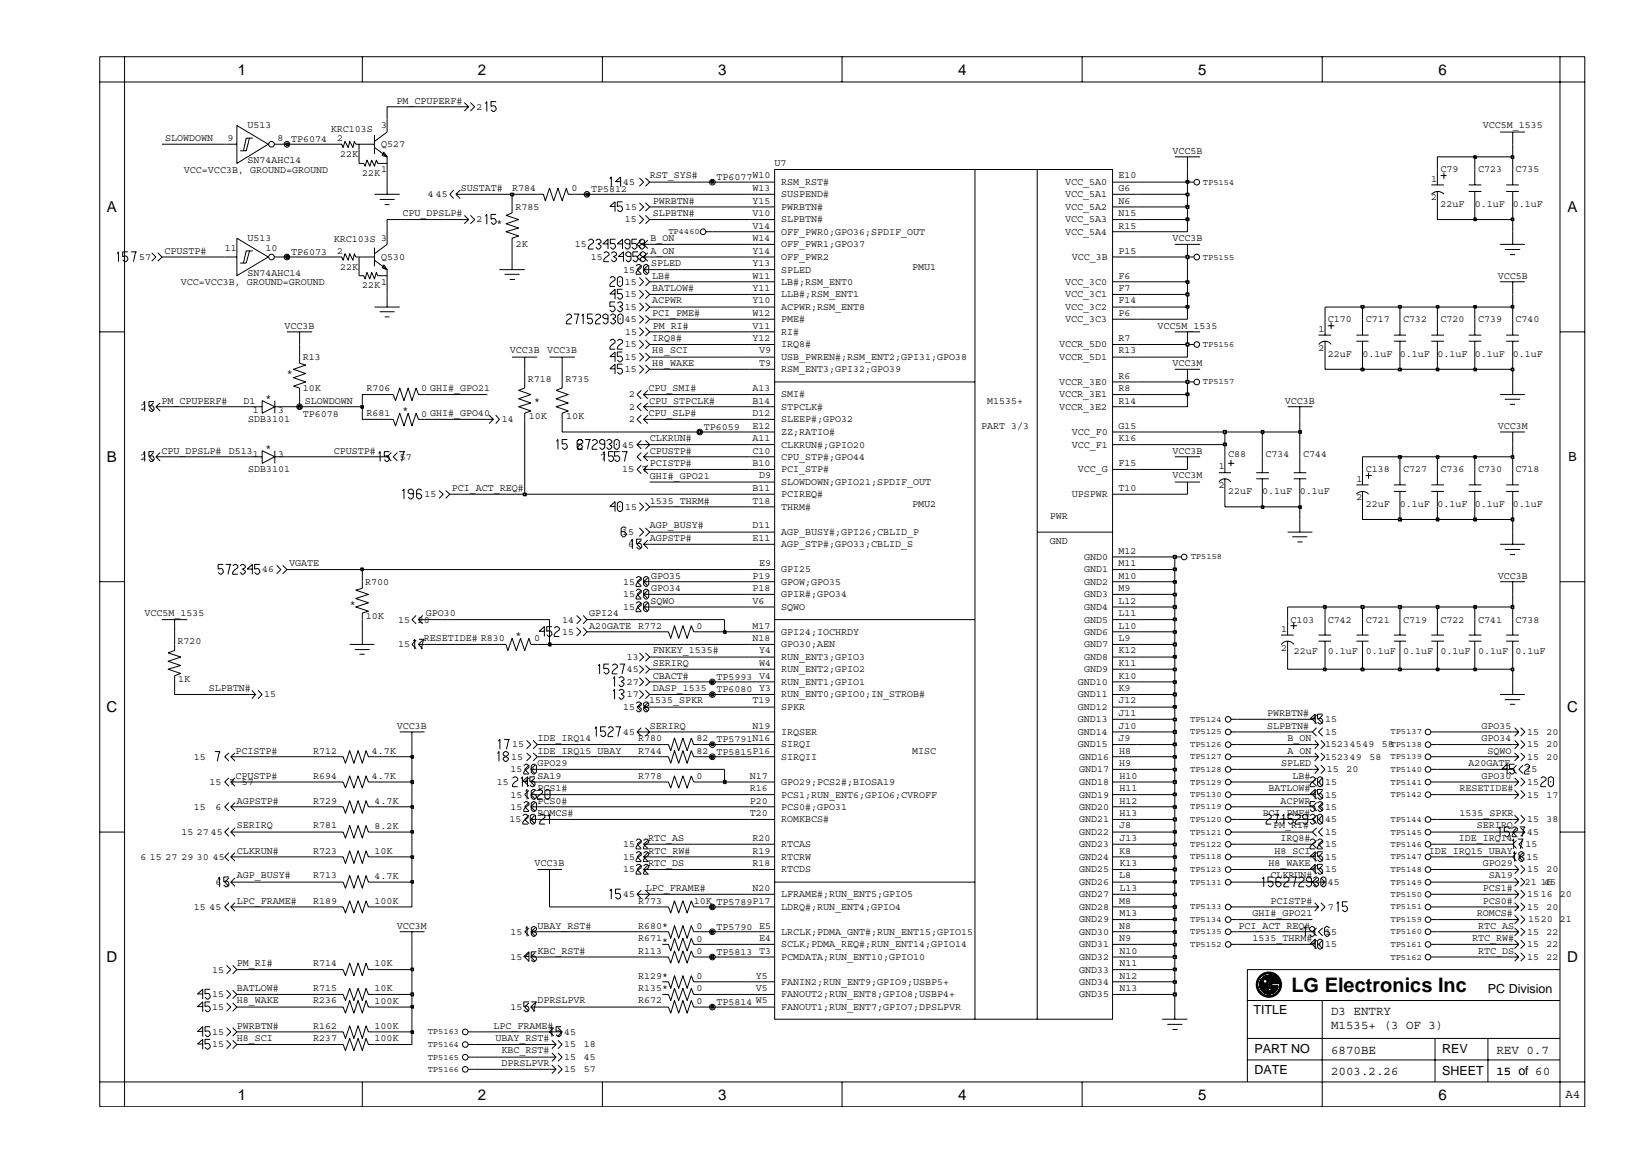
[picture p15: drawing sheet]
<svg xmlns="http://www.w3.org/2000/svg" width="297mm" height="210mm" viewBox="0 0 297 210" stroke-linecap="round" stroke-linejoin="round" font-family="sans-serif">
<defs><g id="words">
<text font-size="3.6" x="233.6" y="179.6">LG Electronics Inc</text>
<g font-size="2.7">
<text x="43" y="13.5">1</text>
<text x="86.5" y="13.5">2</text>
<text x="129.9" y="13.5">3</text>
<text x="173.3" y="13.5">4</text>
<text x="216.8" y="13.5">5</text>
<text x="260.2" y="13.5">6</text>
<text x="19.3" y="38.4">A</text>
<text x="283.6" y="38.4">A</text>
<text x="19.3" y="83.6">B</text>
<text x="19.3" y="128.9">C</text>
<text x="283.5" y="128.9">C</text>
<text x="19.3" y="174.1">D</text>
<text x="283.5" y="174.1">D</text>
<text x="43" y="199">1</text>
<text x="86.5" y="199">2</text>
<text x="129.9" y="199">3</text>
<text x="173.3" y="199">4</text>
<text x="216.8" y="199">5</text>
<text x="260.2" y="199">6</text>
</g>
<g font-size="2.3">
<text x="283.7" y="83.5">B</text>
<text x="269.2" y="179.6">PC Division</text>
<text x="226.7" y="183.5">TITLE</text>
<text x="240.8" y="183.6">D3 ENTRY</text>
<text x="226.9" y="190.5">PART NO</text>
<text x="240.8" y="186.2">M1535+ (3 OF 3)</text>
<text x="240.8" y="190.7">6870BE</text>
<text x="260.9" y="190.5">REV</text>
<text x="270.7" y="190.7">REV 0.7</text>
<text x="226.9" y="194.3">DATE</text>
<text x="240.8" y="194.6">2003.2.26</text>
<text x="260.9" y="194.5">SHEET</text>
<text x="270.7" y="194.6">15 of 60</text>
<text x="283.2" y="198.7">A4</text>
</g>
<g font-size="1.8">
<text x="44.8" y="23.2">U513</text>
<text x="59.9" y="23.9">KRC103S</text>
<text x="68.9" y="23.2">3</text>
<text x="71.7" y="18.7">PM_CPUPERF#</text>
<text x="86.2" y="19.8">2</text>
<text x="268.2" y="23.2">VCC5M_1535</text>
<text x="29.9" y="25.6">SLOWDOWN</text>
<text x="41.2" y="25.5">9</text>
<text x="44.8" y="29.6">SN74AHC14</text>
<text x="50.2" y="25.5">8</text>
<text x="52.7" y="25.8">TP6074</text>
<text x="61" y="25.5">2</text>
<text x="61.6" y="28.4">22K</text>
<text x="68.9" y="26.6">Q527</text>
<text x="212.1" y="27.8">VCC5B</text>
<text x="33.3" y="31.3">VCC=VCC3B, GROUND=GROUND</text>
<text x="65.5" y="31.8">22K</text>
<text x="68.9" y="31.2">1</text>
<text x="77.4" y="35.7">4 45</text>
<text x="83.3" y="34.6">SUSTAT#</text>
<text x="92.6" y="34.6">R784</text>
<text x="103.4" y="34.6">0</text>
<text x="106.9" y="34.8">TP5812</text>
<text x="112.7" y="33.5">45</text>
<text x="117.5" y="32.3">RST_SYS#</text>
<text x="129.6" y="32.5">TP6077W10</text>
<text x="136.2" y="34.6">W13</text>
<text x="140.1" y="30.1">U7</text>
<text x="141.3" y="35.7">SUSPEND#</text>
<text x="141.3" y="33.5">RSM_RST#</text>
<text x="192.7" y="33.5">VCC_5A0</text>
<text x="192.7" y="35.7">VCC_5A1</text>
<text x="202.4" y="32.3">E10</text>
<text x="202.4" y="34.6">G6</text>
<text x="258.9" y="32.9">1</text>
<text x="260.6" y="31.2">C79</text>
<text x="267.4" y="31.2">C723</text>
<text x="274.2" y="31.2">C735</text>
<text x="72.8" y="39.1">CPU_DPSLP#</text>
<text x="86.2" y="40.3">2</text>
<text x="89.8" y="40.8">*</text>
<text x="93.2" y="38">R785</text>
<text x="113" y="40.3">15</text>
<text x="113.1" y="38">15</text>
<text x="118.1" y="39.1">SLPBTN#</text>
<text x="118.1" y="36.9">PWRBTN#</text>
<text x="136.2" y="39.1">V10</text>
<text x="136.2" y="36.9">Y15</text>
<text x="136.2" y="41.4">V14</text>
<text x="141.3" y="40.3">SLPBTN#</text>
<text x="141.3" y="38">PWRBTN#</text>
<text x="192.7" y="38">VCC_5A2</text>
<text x="192.7" y="40.3">VCC_5A3</text>
<text x="202.4" y="36.9">N6</text>
<text x="202.4" y="39.1">N15</text>
<text x="202.4" y="41.4">R15</text>
<text x="258.9" y="36.3">2</text>
<text x="260.6" y="37.4">22uF</text>
<text x="266.8" y="37.4">0.1uF</text>
<text x="273.7" y="37.4">0.1uF</text>
<text x="25.2" y="47">57</text>
<text x="29.7" y="45.9">CPUSTP#</text>
<text x="40.7" y="45.3">11</text>
<text x="44.8" y="43.6">U513</text>
<text x="48" y="45.3">10</text>
<text x="52.7" y="46.1">TP6073</text>
<text x="60.4" y="43.7">KRC103S 3</text>
<text x="61" y="45.9">2</text>
<text x="68.9" y="47">Q530</text>
<text x="93.3" y="44.8">2K</text>
<text x="104" y="44.7">15</text>
<text x="106.9" y="47">15</text>
<text x="117.7" y="43.6">B_ON</text>
<text x="117.7" y="45.9">A_ON</text>
<text x="136.2" y="43.6">W14</text>
<text x="136.2" y="45.9">Y14</text>
<text x="141.3" y="42.5">OFF_PWR0;GPO36;SPDIF_OUT</text>
<text x="141.3" y="44.7">OFF_PWR1;GPO37</text>
<text x="141.3" y="47">OFF_PWR2</text>
<text x="192.7" y="42.5">VCC_5A4</text>
<text x="193.9" y="47">VCC_3B</text>
<text x="202.4" y="45.9">P15</text>
<text x="212.1" y="43.6">VCC3B</text>
<text x="32.7" y="51.6">VCC=VCC3B, GROUND=GROUND</text>
<text x="44.8" y="49.9">SN74AHC14</text>
<text x="61.6" y="48.8">22K</text>
<text x="65.5" y="52.2">22K</text>
<text x="68.9" y="51.5">1</text>
<text x="112.7" y="49.3">15</text>
<text x="113" y="53.8">15</text>
<text x="113" y="51.5">15</text>
<text x="117.8" y="48.1">SPLED</text>
<text x="118" y="50.4">LB#</text>
<text x="118" y="52.7">BATLOW#</text>
<text x="136.2" y="48.1">Y13</text>
<text x="136.2" y="50.4">W11</text>
<text x="136.2" y="52.7">Y11</text>
<text x="141.3" y="49.3">SPLED</text>
<text x="141.3" y="51.5">LB#;RSM_ENT0</text>
<text x="141.3" y="53.8">LLB#;RSM_ENT1</text>
<text x="165" y="48.8">PMU1</text>
<text x="192.7" y="51.5">VCC_3C0</text>
<text x="192.7" y="53.8">VCC_3C1</text>
<text x="202.4" y="50.4">F6</text>
<text x="202.4" y="52.7">F7</text>
<text x="270.9" y="50.4">VCC5B</text>
<text x="51.5" y="59.5">VCC3B</text>
<text x="113" y="58.3">45</text>
<text x="113" y="56.1">15</text>
<text x="118" y="54.9">ACPWR</text>
<text x="118" y="57.2">PCI_PME#</text>
<text x="118.1" y="59.5">PM_RI#</text>
<text x="136.2" y="57.2">W12</text>
<text x="136.2" y="59.5">V11</text>
<text x="136.2" y="54.9">Y10</text>
<text x="141.3" y="58.3">PME#</text>
<text x="141.3" y="56.1">ACPWR;RSM_ENT8</text>
<text x="192.7" y="56.1">VCC_3C2</text>
<text x="192.7" y="58.3">VCC_3C3</text>
<text x="202.4" y="54.9">F14</text>
<text x="202.4" y="57.2">P6</text>
<text x="209.4" y="59.5">VCC5M_1535</text>
<text x="240.2" y="58.3">C170</text>
<text x="247.1" y="58.3">C717</text>
<text x="253.8" y="58.3">C732</text>
<text x="260.6" y="58.3">C720</text>
<text x="267.4" y="58.3">C739</text>
<text x="274.2" y="58.3">C740</text>
<text x="54.8" y="65.1">R13</text>
<text x="92.2" y="64">VCC3B</text>
<text x="99" y="64">VCC3B</text>
<text x="113" y="65.1">15</text>
<text x="113" y="62.9">15</text>
<text x="113.1" y="60.6">15</text>
<text x="118" y="64">H8_SCI</text>
<text x="118" y="61.8">IRQ8#</text>
<text x="136.2" y="61.8">Y12</text>
<text x="137.3" y="64">V9</text>
<text x="141.3" y="65.1">USB_PWREN#;RSM_ENT2;GPI31;GPO38</text>
<text x="141.3" y="60.6">RI#</text>
<text x="141.3" y="62.9">IRQ8#</text>
<text x="191.6" y="62.9">VCCR_5D0</text>
<text x="191.6" y="65.1">VCCR_5D1</text>
<text x="202.4" y="61.8">R7</text>
<text x="202.4" y="64">R13</text>
<text x="238.5" y="63.4">2</text>
<text x="238.5" y="60.1">1</text>
<text x="240.2" y="64.6">22uF</text>
<text x="246.5" y="64.6">0.1uF</text>
<text x="253.2" y="64.6">0.1uF</text>
<text x="260" y="64.6">0.1uF</text>
<text x="266.8" y="64.6">0.1uF</text>
<text x="273.7" y="64.6">0.1uF</text>
<text x="51.9" y="68">*</text>
<text x="54.8" y="70.7">10K</text>
<text x="66.3" y="70.7">R706</text>
<text x="76.2" y="70.8">0 GHI#_GPO21</text>
<text x="95.5" y="69">R718</text>
<text x="102.3" y="69">R735</text>
<text x="113" y="67.3">15</text>
<text x="113.8" y="71.9">2</text>
<text x="117.3" y="70.7">CPU_SMI#</text>
<text x="118" y="66.2">H8_WAKE</text>
<text x="136.2" y="70.7">A13</text>
<text x="137.3" y="66.2">T9</text>
<text x="141.3" y="71.9">SMI#</text>
<text x="141.3" y="67.3">RSM_ENT3;GPI32;GPO39</text>
<text x="191.6" y="69.6">VCCR_3E0</text>
<text x="191.6" y="71.9">VCCR_3E1</text>
<text x="202.4" y="68.5">R6</text>
<text x="202.4" y="70.7">R8</text>
<text x="212.1" y="66.2">VCC3M</text>
<text x="25.4" y="74.1">2</text>
<text x="29.2" y="73">PM_CPUPERF#</text>
<text x="44.1" y="73">D1</text>
<text x="44.9" y="76.4">SDB3101</text>
<text x="45.7" y="74.7">1</text>
<text x="48" y="72.5">*</text>
<text x="50.3" y="74.7">3</text>
<text x="54.8" y="75.4">TP6078</text>
<text x="55.2" y="73.1">SLOWDOWN</text>
<text x="66.3" y="75.3">R681</text>
<text x="72.8" y="74.8">*</text>
<text x="76.2" y="75.4">0 GHI#_GPO40</text>
<text x="90.8" y="76.4">14</text>
<text x="95.6" y="75.8">10K</text>
<text x="96.6" y="73.1">*</text>
<text x="102.4" y="75.8">10K</text>
<text x="113.8" y="74.1">2</text>
<text x="113.8" y="76.4">2</text>
<text x="117.3" y="75.3">CPU_SLP#</text>
<text x="117.4" y="73">CPU_STPCLK#</text>
<text x="127.3" y="77.7">TP6059</text>
<text x="136.2" y="77.6">E12</text>
<text x="136.2" y="75.3">D12</text>
<text x="136.2" y="73">B14</text>
<text x="141.3" y="76.4">SLEEP#;GPO32</text>
<text x="141.3" y="74.1">STPCLK#</text>
<text x="177.5" y="77.6">PART 3/3</text>
<text x="178.6" y="73.1">M1535+</text>
<text x="191.6" y="74.1">VCCR_3E2</text>
<text x="202.4" y="73">R14</text>
<text x="202.4" y="77.6">G15</text>
<text x="232.4" y="73">VCC3B</text>
<text x="270.9" y="77.6">VCC3M</text>
<text x="25.4" y="83.2">2</text>
<text x="29.2" y="82.1">CPU_DPSLP#</text>
<text x="41.4" y="82.1">D513</text>
<text x="45.7" y="82.7">1</text>
<text x="48" y="81.6">*</text>
<text x="50.3" y="82.7">3</text>
<text x="60.4" y="82.1">CPUSTP#</text>
<text x="72.3" y="83.2">57</text>
<text x="108.6" y="83.2">7</text>
<text x="112.6" y="81">45</text>
<text x="117.5" y="79.8">CLKRUN#</text>
<text x="117.5" y="82.1">CPUSTP#</text>
<text x="136.2" y="79.8">A11</text>
<text x="136.2" y="82.1">C10</text>
<text x="141.3" y="78.7">ZZ;RATIO#</text>
<text x="141.3" y="81">CLKRUN#;GPIO20</text>
<text x="141.3" y="83.2">CPU_STP#;GPO44</text>
<text x="193.9" y="78.7">VCC_F0</text>
<text x="193.9" y="81">VCC_F1</text>
<text x="202.4" y="79.8">K16</text>
<text x="212.1" y="82.1">VCC3B</text>
<text x="222.2" y="82.7">C88</text>
<text x="228.9" y="82.7">C734</text>
<text x="235.7" y="82.7">C744</text>
<text x="44.9" y="85.5">SDB3101</text>
<text x="76.8" y="90">15</text>
<text x="81.7" y="88.8">PCI_ACT_REQ#</text>
<text x="112.6" y="85.5">15</text>
<text x="116" y="85.5">7</text>
<text x="117.5" y="86.6">GHI#_GPO21</text>
<text x="117.5" y="84.4">PCISTP#</text>
<text x="136.2" y="88.8">B11</text>
<text x="136.2" y="84.4">B10</text>
<text x="137.3" y="86.6">D9</text>
<text x="141.3" y="87.7">SLOWDOWN;GPIO21;SPDIF_OUT</text>
<text x="141.3" y="89.9">PCIREQ#</text>
<text x="141.3" y="85.5">PCI_STP#</text>
<text x="193.9" y="89.9">UPSPWR</text>
<text x="195" y="85.5">VCC_G</text>
<text x="202.4" y="84.4">F15</text>
<text x="202.4" y="88.8">T10</text>
<text x="212.1" y="86.6">VCC3M</text>
<text x="220.5" y="88.3">2</text>
<text x="220.5" y="84.9">1</text>
<text x="222.2" y="89.4">22uF</text>
<text x="228.4" y="89.4">0.1uF</text>
<text x="235.1" y="89.4">0.1uF</text>
<text x="245.4" y="87.2">1</text>
<text x="247.1" y="85.5">C138</text>
<text x="253.8" y="85.5">C727</text>
<text x="260.6" y="85.5">C736</text>
<text x="267.4" y="85.5">C730</text>
<text x="274.2" y="85.5">C718</text>
<text x="113.1" y="92.2">15</text>
<text x="117.5" y="95.6">AGP_BUSY#</text>
<text x="117.5" y="91.1">1535_THRM#</text>
<text x="136.2" y="91.1">T18</text>
<text x="136.2" y="95.6">D11</text>
<text x="141.3" y="92.2">THRM#</text>
<text x="165" y="91.7">PMU2</text>
<text x="189.9" y="94">PWR</text>
<text x="245.4" y="90.5">2</text>
<text x="247.1" y="91.7">22uF</text>
<text x="253.2" y="91.7">0.1uF</text>
<text x="260" y="91.7">0.1uF</text>
<text x="266.8" y="91.7">0.1uF</text>
<text x="273.7" y="91.7">0.1uF</text>
<text x="112.6" y="96.8">15</text>
<text x="113.6" y="99">6</text>
<text x="117.5" y="97.9">AGPSTP#</text>
<text x="136.2" y="97.9">E11</text>
<text x="141.3" y="96.8">AGP_BUSY#;GPI26;CBLID_P</text>
<text x="141.3" y="99">AGP_STP#;GPO33;CBLID_S</text>
<text x="189.9" y="98.5">GND</text>
<text x="196.1" y="101.3">GND0</text>
<text x="202.4" y="100.2">M12</text>
<text x="47.4" y="103.6">46</text>
<text x="52.3" y="102.4">VGATE</text>
<text x="66.1" y="105.8">R700</text>
<text x="112.7" y="105.8">15</text>
<text x="117.8" y="104.7">GPO35</text>
<text x="117.8" y="107">GPO34</text>
<text x="136.2" y="104.7">P19</text>
<text x="136.2" y="107">P18</text>
<text x="137.3" y="102.4">E9</text>
<text x="141.3" y="105.8">GPOW;GPO35</text>
<text x="141.3" y="103.6">GPI25</text>
<text x="196.1" y="105.8">GND2</text>
<text x="196.1" y="103.6">GND1</text>
<text x="202.4" y="107">M9</text>
<text x="202.4" y="104.7">M10</text>
<text x="202.4" y="102.4">M11</text>
<text x="270.9" y="104.7">VCC3B</text>
<text x="26.2" y="111.5">VCC5M_1535</text>
<text x="63.3" y="109.8">*</text>
<text x="66.2" y="112">10K</text>
<text x="72" y="112.6">15</text>
<text x="75.6" y="112.6">20</text>
<text x="77" y="111.5">GPO30</text>
<text x="101.7" y="112.6">14</text>
<text x="106.6" y="111.5">GPI24</text>
<text x="106.6" y="113.7">A20GATE R772</text>
<text x="112.7" y="108.1">15</text>
<text x="112.7" y="110.4">15</text>
<text x="117.7" y="109.3">SQWO</text>
<text x="126" y="113.8">0</text>
<text x="136.2" y="109.3">V6</text>
<text x="136.2" y="113.7">M17</text>
<text x="141.3" y="110.4">SQWO</text>
<text x="141.3" y="108.1">GPIR#;GPO34</text>
<text x="196.1" y="110.4">GND4</text>
<text x="196.1" y="112.6">GND5</text>
<text x="196.1" y="108.1">GND3</text>
<text x="202.4" y="109.3">L12</text>
<text x="202.4" y="111.5">L11</text>
<text x="202.4" y="113.7">L10</text>
<text x="233.4" y="112.6">C103</text>
<text x="240.2" y="112.6">C742</text>
<text x="247.1" y="112.6">C721</text>
<text x="253.8" y="112.6">C719</text>
<text x="260.6" y="112.6">C722</text>
<text x="267.4" y="112.6">C741</text>
<text x="274.2" y="112.6">C738</text>
<text x="32.1" y="116.5">R720</text>
<text x="72" y="117.1">15</text>
<text x="76.7" y="116">RESETIDE# R830</text>
<text x="93.2" y="115.5">*</text>
<text x="96.6" y="116">0</text>
<text x="101.7" y="114.8">15</text>
<text x="113.4" y="119.4">13</text>
<text x="118.1" y="118.2">FNKEY_1535#</text>
<text x="136.2" y="116">N18</text>
<text x="137.3" y="118.2">Y4</text>
<text x="141.3" y="119.4">RUN_ENT3;GPIO3</text>
<text x="141.3" y="117.1">GPO30;AEN</text>
<text x="141.3" y="114.8">GPI24;IOCHRDY</text>
<text x="196.1" y="114.8">GND6</text>
<text x="196.1" y="117.1">GND7</text>
<text x="196.1" y="119.4">GND8</text>
<text x="202.4" y="116">L9</text>
<text x="202.4" y="118.2">K12</text>
<text x="231.7" y="117.7">2</text>
<text x="231.7" y="114.3">1</text>
<text x="234" y="118.3">22uF</text>
<text x="240.2" y="118.3">0.1uF</text>
<text x="247.1" y="118.3">0.1uF</text>
<text x="253.8" y="118.3">0.1uF</text>
<text x="260.6" y="118.3">0.1uF</text>
<text x="267.4" y="118.3">0.1uF</text>
<text x="274.2" y="118.3">0.1uF</text>
<text x="32.2" y="123.3">1K</text>
<text x="37.8" y="125.1">SLPBTN#</text>
<text x="113.4" y="123.9">27</text>
<text x="113.4" y="121.6">45</text>
<text x="118.1" y="125.1">DASP_1535</text>
<text x="118.1" y="120.5">SERIRQ</text>
<text x="118.1" y="122.8">CBACT#</text>
<text x="129.6" y="125.2">TP6080 Y3</text>
<text x="129.6" y="123">TP5993 V4</text>
<text x="137.3" y="120.5">W4</text>
<text x="141.3" y="123.9">RUN_ENT1;GPIO1</text>
<text x="141.3" y="121.6">RUN_ENT2;GPIO2</text>
<text x="195" y="123.9">GND10</text>
<text x="196.1" y="121.6">GND9</text>
<text x="202.4" y="120.5">K11</text>
<text x="202.4" y="122.8">K10</text>
<text x="202.4" y="125.1">K9</text>
<text x="47.8" y="126.2">15</text>
<text x="71.8" y="131.9">VCC3B</text>
<text x="112.7" y="128.5">15</text>
<text x="113.4" y="126.2">17</text>
<text x="117.4" y="127.3">1535_SPKR</text>
<text x="117.5" y="131.9">SERIRQ</text>
<text x="136.2" y="127.3">T19</text>
<text x="136.2" y="131.9">N19</text>
<text x="141.3" y="128.5">SPKR</text>
<text x="141.3" y="126.2">RUN_ENT0;GPIO0;IN_STROB#</text>
<text x="195" y="126.2">GND11</text>
<text x="195" y="128.5">GND12</text>
<text x="195" y="130.7">GND13</text>
<text x="202.4" y="127.3">J12</text>
<text x="202.4" y="129.6">J11</text>
<text x="202.4" y="131.9">J10</text>
<text x="229.2" y="129.6">PWRBTN#</text>
<text x="229.2" y="131.9">SLPBTN#</text>
<text x="239.7" y="130.7">15</text>
<text x="268" y="131.9">GPO35</text>
<text x="35.1" y="137.4">15</text>
<text x="42.6" y="136.3">PCISTP#</text>
<text x="56.6" y="136.3">R712</text>
<text x="67.2" y="136.4">4.7K</text>
<text x="92.5" y="137.4">15</text>
<text x="92.6" y="135.2">15</text>
<text x="97.2" y="134.1">IDE_IRQ14</text>
<text x="97.2" y="136.3">IDE_IRQ15_UBAY</text>
<text x="112.7" y="133">45</text>
<text x="115.5" y="136.3">R744</text>
<text x="115.5" y="134.1">R780</text>
<text x="126" y="136.4">82</text>
<text x="126" y="134.1">82</text>
<text x="129.6" y="134.3">TP5791N16</text>
<text x="129.6" y="136.6">TP5815P16</text>
<text x="141.3" y="137.4">SIRQII</text>
<text x="141.3" y="135.2">SIRQI</text>
<text x="141.3" y="133">IRQSER</text>
<text x="165" y="136.4">MISC</text>
<text x="195" y="133">GND14</text>
<text x="195" y="135.2">GND15</text>
<text x="195.2" y="137.4">GND16</text>
<text x="202.4" y="134.1">J9</text>
<text x="202.5" y="136.3">H8</text>
<text x="232.9" y="134.1">B_ON</text>
<text x="232.9" y="136.3">A_ON</text>
<text x="239.7" y="137.4">152349</text>
<text x="239.7" y="135.2">15234549</text>
<text x="239.7" y="133">15</text>
<text x="247.7" y="137.4">58</text>
<text x="249.9" y="135.2">58</text>
<text x="268" y="134.1">GPO34</text>
<text x="269.1" y="136.3">SQWO</text>
<text x="276.3" y="135.2">15</text>
<text x="276.3" y="137.4">15</text>
<text x="276.3" y="133">15</text>
<text x="279.7" y="135.2">20</text>
<text x="279.7" y="137.4">20</text>
<text x="279.7" y="133">20</text>
<text x="37.9" y="142">15</text>
<text x="41.4" y="142">7</text>
<text x="42.6" y="140.9">CPUSTP#</text>
<text x="43.7" y="142">57</text>
<text x="56.6" y="140.9">R694</text>
<text x="67.2" y="140.9">4.7K</text>
<text x="89.9" y="142">15</text>
<text x="92.3" y="139.7">15</text>
<text x="97.2" y="138.6">GPO29</text>
<text x="97.2" y="143.1">PCS1#</text>
<text x="97.2" y="140.9">SA19</text>
<text x="115.5" y="140.9">R778</text>
<text x="126" y="140.9">0</text>
<text x="135.6" y="143.1">R16</text>
<text x="135.6" y="140.9">N17</text>
<text x="141.3" y="142">GPO29;PCS2#;BIOSA19</text>
<text x="195.2" y="139.7">GND17</text>
<text x="195.2" y="142">GND18</text>
<text x="202.5" y="138.6">H9</text>
<text x="202.5" y="140.9">H10</text>
<text x="202.5" y="143.1">H11</text>
<text x="229.5" y="143.1">BATLOW#</text>
<text x="231.7" y="138.6">SPLED</text>
<text x="233.8" y="140.9">LB#</text>
<text x="239.7" y="142">15</text>
<text x="240" y="139.7">15</text>
<text x="243.6" y="139.7">20</text>
<text x="264" y="143.1">RESETIDE#</text>
<text x="265.6" y="138.6">A20GATE</text>
<text x="268" y="140.9">GPO30</text>
<text x="276" y="139.7">15</text>
<text x="276.3" y="142">15</text>
<text x="35.1" y="146.5">15</text>
<text x="39" y="146.5">6</text>
<text x="42.9" y="145.4">AGPSTP#</text>
<text x="42.9" y="149.9">SERIRQ</text>
<text x="56.6" y="145.4">R729</text>
<text x="56.6" y="149.9">R781</text>
<text x="67.7" y="145.5">4.7K</text>
<text x="67.7" y="150">8.2K</text>
<text x="92.2" y="148.8">15</text>
<text x="92.3" y="146.5">15</text>
<text x="92.3" y="144.3">15</text>
<text x="97.2" y="147.7">ROMCS#</text>
<text x="97.2" y="145.4">PCS0#</text>
<text x="135.6" y="145.4">P20</text>
<text x="135.6" y="147.7">T20</text>
<text x="141.3" y="144.3">PCS1;RUN_ENT6;GPIO6;CVROFF</text>
<text x="141.3" y="148.8">ROMKBCS#</text>
<text x="141.3" y="146.5">PCS0#;GPO31</text>
<text x="195.2" y="144.3">GND19</text>
<text x="195.2" y="146.5">GND20</text>
<text x="195.2" y="148.8">GND21</text>
<text x="202.5" y="149.9">J8</text>
<text x="202.5" y="145.4">H12</text>
<text x="202.5" y="147.7">H13</text>
<text x="228.4" y="147.7">PCI_PME#</text>
<text x="230.3" y="149.9">PM_RI#</text>
<text x="231.6" y="145.4">ACPWR</text>
<text x="239.7" y="148.8">45</text>
<text x="239.7" y="144.3">15</text>
<text x="239.7" y="146.5">15</text>
<text x="264" y="147.7">1535_SPKR</text>
<text x="267.1" y="149.9">SERIRQ</text>
<text x="276.3" y="148.8">15</text>
<text x="276.3" y="144.3">15</text>
<text x="279.7" y="148.8">38</text>
<text x="279.7" y="144.3">17</text>
<text x="25.4" y="155.6">6</text>
<text x="27.1" y="155.6">15</text>
<text x="29.9" y="155.6">27</text>
<text x="32.8" y="155.6">29</text>
<text x="32.8" y="151.1">15</text>
<text x="35.6" y="155.6">30 45</text>
<text x="35.6" y="151.1">27</text>
<text x="38.1" y="151.1">45</text>
<text x="42.9" y="154.5">CLKRUN#</text>
<text x="56.6" y="154.5">R723</text>
<text x="67.7" y="154.5">10K</text>
<text x="112.7" y="153.3">15</text>
<text x="112.7" y="155.6">15</text>
<text x="117.3" y="152.2">RTC_AS</text>
<text x="117.3" y="154.5">RTC_RW#</text>
<text x="136.2" y="152.2">R20</text>
<text x="136.2" y="154.5">R19</text>
<text x="141.3" y="153.3">RTCAS</text>
<text x="141.3" y="155.6">RTCRW</text>
<text x="195.2" y="151.1">GND22</text>
<text x="195.2" y="153.3">GND23</text>
<text x="195.2" y="155.6">GND24</text>
<text x="202.5" y="154.5">K8</text>
<text x="202.5" y="152.2">J13</text>
<text x="230.6" y="154.5">H8_SCI</text>
<text x="231.6" y="152.2">IRQ8#</text>
<text x="239.7" y="151.1">15</text>
<text x="239.7" y="153.3">15</text>
<text x="239.7" y="155.6">15</text>
<text x="258.5" y="154.5">IDE_IRQ15_UBAY</text>
<text x="263.9" y="152.2">IDE_IRQ14</text>
<text x="276" y="153.3">15</text>
<text x="276.1" y="155.6">15</text>
<text x="276.3" y="151.1">45</text>
<text x="39" y="160.1">6</text>
<text x="42.9" y="159">AGP_BUSY#</text>
<text x="56.6" y="159">R713</text>
<text x="67.7" y="159">4.7K</text>
<text x="96.7" y="156.8">VCC3B</text>
<text x="112.7" y="157.9">15</text>
<text x="116.8" y="161.2">LPC_FRAME#</text>
<text x="117.3" y="156.8">RTC_DS</text>
<text x="136.2" y="156.8">R18</text>
<text x="136.2" y="161.2">N20</text>
<text x="141.3" y="157.9">RTCDS</text>
<text x="195.2" y="157.9">GND25</text>
<text x="195.2" y="160.1">GND26</text>
<text x="202.5" y="159">L8</text>
<text x="202.5" y="156.8">K13</text>
<text x="202.5" y="161.2">L13</text>
<text x="229.5" y="156.8">H8_WAKE</text>
<text x="229.8" y="159">CLKRUN#</text>
<text x="239.7" y="157.9">15</text>
<text x="240.2" y="160.1">45</text>
<text x="268.2" y="156.8">GPO29</text>
<text x="268.2" y="161.2">PCS1#</text>
<text x="269.3" y="159">SA19</text>
<text x="275.9" y="160.1">21</text>
<text x="276.3" y="157.9">15</text>
<text x="278.7" y="160.1">15</text>
<text x="279.3" y="160.1">45</text>
<text x="279.7" y="157.9">20</text>
<text x="35.1" y="164.6">15</text>
<text x="37.9" y="164.6">45</text>
<text x="42.9" y="163.5">LPC_FRAME#</text>
<text x="56.6" y="163.5">R189</text>
<text x="67.7" y="163.5">100K</text>
<text x="112.7" y="162.3">45</text>
<text x="115.5" y="163.5">R773</text>
<text x="125.5" y="163.5">10K TP5789P17</text>
<text x="141.3" y="164.6">LDRQ#;RUN_ENT4;GPIO4</text>
<text x="141.3" y="162.3">LFRAME#;RUN_ENT5;GPIO5</text>
<text x="195.2" y="162.3">GND27</text>
<text x="195.2" y="164.6">GND28</text>
<text x="195.2" y="166.9">GND29</text>
<text x="202.5" y="163.5">M8</text>
<text x="202.5" y="165.7">M13</text>
<text x="226.6" y="165.8">GHI#_GPO21</text>
<text x="229.8" y="163.5">PCISTP#</text>
<text x="240.2" y="164.6">7</text>
<text x="267.1" y="165.7">ROMCS#</text>
<text x="268.2" y="163.5">PCS0#</text>
<text x="276.3" y="162.3">1516</text>
<text x="276.3" y="164.6">15</text>
<text x="276.4" y="166.9">1520</text>
<text x="279.7" y="164.6">20</text>
<text x="282.2" y="162.3">20</text>
<text x="282.2" y="166.9">21</text>
<text x="71.8" y="168">VCC3M</text>
<text x="92.3" y="169.1">15</text>
<text x="92.3" y="173.7">15</text>
<text x="97.2" y="172.6">KBC_RST#</text>
<text x="97.2" y="168">UBAY_RST#</text>
<text x="115.5" y="170.3">R671</text>
<text x="115.5" y="168">R680*</text>
<text x="115.5" y="172.6">R113</text>
<text x="119.8" y="170.9">*</text>
<text x="126" y="170.4">0</text>
<text x="126" y="168.1">0</text>
<text x="126" y="172.6">0</text>
<text x="129.6" y="172.7">TP5813 T3</text>
<text x="129.6" y="168.3">TP5790 E5</text>
<text x="137.3" y="170.3">E4</text>
<text x="141.3" y="171.4">SCLK;PDMA_REQ#;RUN_ENT14;GPIO14</text>
<text x="141.3" y="169.1">LRCLK;PDMA_GNT#;RUN_ENT15;GPIO15</text>
<text x="141.3" y="173.7">PCMDATA;RUN_ENT10;GPIO10</text>
<text x="195.2" y="169.1">GND30</text>
<text x="195.2" y="171.4">GND31</text>
<text x="195.2" y="173.7">GND32</text>
<text x="202.5" y="168">N8</text>
<text x="202.5" y="170.3">N9</text>
<text x="202.5" y="172.6">N10</text>
<text x="224" y="168">PCI_ACT_REQ#</text>
<text x="226.6" y="170.3">1535_THRM#</text>
<text x="239.7" y="171.4">15</text>
<text x="239.7" y="169.1">15</text>
<text x="266.3" y="170.3">RTC_RW#</text>
<text x="267.4" y="168">RTC_AS</text>
<text x="267.4" y="172.6">RTC_DS</text>
<text x="276.3" y="169.1">15</text>
<text x="276.3" y="171.4">15</text>
<text x="276.3" y="173.7">15</text>
<text x="279.7" y="169.1">22</text>
<text x="279.7" y="171.4">22</text>
<text x="279.7" y="173.7">22</text>
<text x="38.4" y="176">15</text>
<text x="42.9" y="174.8">PM_RI#</text>
<text x="42.9" y="179.4">BATLOW#</text>
<text x="56.6" y="179.4">R715</text>
<text x="56.6" y="174.8">R714</text>
<text x="67.7" y="179.3">10K</text>
<text x="67.7" y="174.9">10K</text>
<text x="115.5" y="179.4">R135*</text>
<text x="115.5" y="177.1">R129*</text>
<text x="126" y="179.3">0</text>
<text x="126" y="177.1">0</text>
<text x="136.7" y="177.1">Y5</text>
<text x="136.7" y="179.4">V5</text>
<text x="141.3" y="178.2">FANIN2;RUN_ENT9;GPIO9;USBP5+</text>
<text x="195.2" y="176">GND33</text>
<text x="195.2" y="178.2">GND34</text>
<text x="202.5" y="174.8">N11</text>
<text x="202.5" y="177.1">N12</text>
<text x="202.5" y="179.4">N13</text>
<text x="38.4" y="182.7">15</text>
<text x="38.4" y="180.5">15</text>
<text x="42.9" y="181.6">H8_WAKE</text>
<text x="56.6" y="181.6">R236</text>
<text x="67.7" y="181.6">100K</text>
<text x="92.3" y="182.7">15</text>
<text x="97.2" y="181.6">DPRSLPVR</text>
<text x="115.5" y="181.6">R672</text>
<text x="126" y="181.6">0</text>
<text x="129.6" y="181.8">TP5814 W5</text>
<text x="141.3" y="182.7">FANOUT1;RUN_ENT7;GPIO7;DPSLPVR</text>
<text x="141.3" y="180.5">FANOUT2;RUN_ENT8;GPIO8;USBP4+</text>
<text x="195.2" y="180.5">GND35</text>
<text x="38.4" y="187.2">15</text>
<text x="38.4" y="189.5">15</text>
<text x="42.9" y="186.1">PWRBTN#</text>
<text x="42.9" y="188.4">H8_SCI</text>
<text x="56.6" y="188.4">R237</text>
<text x="56.6" y="186.1">R162</text>
<text x="67.7" y="188.4">100K</text>
<text x="67.7" y="186.2">100K</text>
<text x="89.2" y="186.1">LPC_FRAME#</text>
<text x="89.6" y="188.4">UBAY_RST#</text>
<text x="90.7" y="190.6">KBC_RST#</text>
<text x="102" y="187.2">45</text>
<text x="102" y="191.8">15</text>
<text x="102" y="189.5">15</text>
<text x="105.6" y="191.8">45</text>
<text x="105.6" y="189.5">18</text>
<text x="90.7" y="192.9">DPRSLPVR</text>
<text x="102" y="194">15</text>
<text x="105.6" y="194">57</text>
</g>
<g font-size="1.6">
<text x="217.6" y="33.4">TP5154</text>
<text x="120.9" y="42.4">TP4460</text>
<text x="217.6" y="47">TP5155</text>
<text x="217.6" y="62.8">TP5156</text>
<text x="217.6" y="69.6">TP5157</text>
<text x="215.4" y="101.2">TP5158</text>
<text x="215.3" y="130.6">TP5124</text>
<text x="215.3" y="135.2">TP5126</text>
<text x="215.3" y="137.4">TP5127</text>
<text x="215.3" y="132.9">TP5125</text>
<text x="251.5" y="137.4">TP5139</text>
<text x="251.5" y="135.2">TP5138</text>
<text x="251.5" y="132.9">TP5137</text>
<text x="215.3" y="139.7">TP5128</text>
<text x="215.3" y="142">TP5129</text>
<text x="251.5" y="142">TP5141</text>
<text x="251.5" y="139.7">TP5140</text>
<text x="215.3" y="146.4">TP5119</text>
<text x="215.3" y="148.7">TP5120</text>
<text x="215.3" y="144.2">TP5130</text>
<text x="251.5" y="144.2">TP5142</text>
<text x="251.5" y="148.7">TP5144</text>
<text x="215.3" y="151">TP5121</text>
<text x="215.3" y="153.2">TP5122</text>
<text x="215.3" y="155.5">TP5118</text>
<text x="251.5" y="151">TP5145</text>
<text x="251.5" y="153.2">TP5146</text>
<text x="251.5" y="155.5">TP5147</text>
<text x="215.3" y="160.1">TP5131</text>
<text x="215.3" y="157.8">TP5123</text>
<text x="251.5" y="157.8">TP5148</text>
<text x="251.5" y="160.1">TP5149</text>
<text x="215.3" y="164.6">TP5133</text>
<text x="215.3" y="166.8">TP5134</text>
<text x="251.5" y="166.8">TP5159</text>
<text x="251.5" y="162.3">TP5150</text>
<text x="251.5" y="164.6">TP5151</text>
<text x="215.3" y="169">TP5135</text>
<text x="215.3" y="171.3">TP5152</text>
<text x="251.5" y="173.6">TP5162</text>
<text x="251.5" y="169">TP5160</text>
<text x="251.5" y="171.3">TP5161</text>
<text x="77.4" y="187.2">TP5163</text>
<text x="77.4" y="189.5">TP5164</text>
<text x="77.4" y="191.7">TP5165</text>
<text x="77.4" y="193.9">TP5166</text>
</g>
</g></defs>
<g fill="none" stroke="#000" stroke-width=".18">
<path d="M83.6 19.3h1.2M84 18.6l.8 .7M84.8 19.3l-.8 .8M85.1 18.6l.8 .7-.8 .8M40.7 26.1h2.2M42.9 22.7l5.6 3.4-5.6 3.5zM45.1 25h-.6l-.5 2.3M45.7 25h-.6l-.6 2.3h-1.1M49.7 26.1h2.2M61 26.1h.8l.3 .6 .3-1.1 .6 1.1 .3-1.1 .5 1.1 .3-1.1 .3 .5h3.3M64.9 26.1v3.5h.9l.3 .5 .3-1.1 .5 1.1 .3-1.1 .5 1.1 .4-1.1 .2 .6h1.7M67.7 35.2h4.6"/>
<path d="M67.7 24.4v3.5M67.7 26.7l2.3 1.7M68.7 36.1h2.7M69.4 27.5l.6 .9-.9-.3zM69.6 37h.9M70 21.6v2.3l-2.3 1.7M70 28.4v2.3M70 33v2.2M82.1 34.4l-.7 .8 .7 .7M82.5 35.2h1.1M82.5 35.2l.7 .7M83.2 34.4l-.7 .8"/>
<path d="M83.6 39.7h1.2M84 39l.8 .7M84.8 39.7l-.8 .8M85.1 39l.8 .7-.8 .8M92.6 37.4v1.1l-1.1 .5 2.3 .7-2.3 .8 2.3 .8-2.3 .6 2.3 .8-1.2 .4v1.1M97.2 35.2h1.1l.3 1.1 .8-2.2 .8 2.2 .7-2.2 .8 2.2 .8-2.2 .3 1.1h1.2M115.7 39l.7 .7-.7 .8M115.7 32.2l.7 .8-.7 .7M115.7 36.7l.7 .7-.7 .8M116.8 39l.7 .7-.7 .8M116.8 32.2l.7 .8-.7 .7M116.8 36.7l.7 .7-.7 .8"/>
<path d="M135.6 35.2h4.5M135.6 37.4h4.5M135.6 39.7h4.5M135.6 33h4.5M140.1 30.7h61.2v153.7h-61.2zM176.4 30.7v153.7M187.6 30.7v153.7M201.3 35.2h4.4M201.3 37.4h4.4M201.3 39.7h4.4M201.3 33h4.4M212.5 28.4h4.6"/>
<path d="M214.8 28.4v2.3M214.8 33h1.1M258.9 33.5h2.3M260 30.7v2.8M260 34.6v2.8M260.6 31.8h1.1M261.2 31.3v1.1M261.2 35.1a1.52 1.52 0 0 0-2.2 .1M265.7 33.5h2.3M265.7 34.6h2.3M266.8 30.7v2.8M266.8 34.6v2.8"/>
<path d="M271.4 23.9h4.5M272.5 33.5h2.3M272.5 34.6h2.3M273.7 23.9v2.2M273.7 30.7v2.8M273.7 34.6v2.8M27.4 45.7l.8 .8-.8 .8M28.5 45.7l.8 .8-.8 .8M40.7 46.5h2.2M42.9 43.1l5.6 3.4-5.6 3.4zM45.1 45.4h-.6l-.5 2.2M45.7 45.4h-.6l-.6 2.2h-1.1"/>
<path d="M49.7 46.5h2.2M61 46.5h.8l.3 .6 .3-1.2 .6 1.2 .3-1.2 .5 1.2 .3-1.2 .3 .6h3.3M64.9 46.5v3.4h.9l.3 .6 .3-1.2 .5 1.2 .3-1.2 .5 1.2 .4-1.2 .2 .6h1.7M67.7 55.6h4.6M67.7 47.1l2.3 1.7M67.7 44.8v3.4M68.7 56.4h2.7M69.4 47.9l.6 .9-.9-.4zM69.6 57.3h.9M70 41.9v2.3l-2.3 1.7M70 48.8v2.2M70 53.3v2.3"/>
<path d="M90.3 48.8h4.6M91.3 49.6h2.7M92.2 50.6h.9M92.6 46.5v2.3M115.7 50.2l.7 .8-.7 .8M115.7 52.5l.7 .8-.7 .7M115.7 59.3l.7 .7-.7 .8M115.7 54.8l.7 .8-.7 .7M115.7 57.1l.7 .7-.7 .7M116 48l-.8 .8 .8 .7M116 43.5l-.8 .7 .8 .8M116 45.7l-.8 .8 .8 .8"/>
<path d="M116.4 48.8l.8 .7M116.4 48.8h1.1M116.4 44.2h1.1M116.4 46.5h1.1M116.4 44.2l.8 .8M116.4 46.5l.8 .8M116.8 50.2l.7 .8-.7 .8M116.8 52.5l.7 .8-.7 .7M116.8 57.1l.7 .7-.7 .7M116.8 59.3l.7 .7-.7 .8M116.8 54.8l.7 .8-.7 .7M117.2 48l-.8 .8"/>
<path d="M117.2 43.5l-.8 .7M117.2 45.7l-.8 .8M127.7 41.9h1.2M135.6 41.9h4.5M135.6 48.8h4.5M135.6 51h4.5M135.6 44.2h4.5M135.6 46.5h4.5M135.6 53.3h4.5M135.6 55.6h4.5M135.6 57.8h4.5M201.3 41.9h4.4"/>
<path d="M201.3 51h4.4M201.3 46.5h4.4M201.3 53.3h4.4M201.3 55.6h4.4M201.3 57.8h4.4M212.5 44.2h4.6M214.8 44.2v2.3h1.1M239.7 57.8v2.8M240.2 58.9h1.2M240.8 58.4v1.1M246.5 57.8v2.8M253.2 57.8v2.8"/>
<path d="M260 57.8v2.8M266.8 57.8v2.8M271.4 51h4.5M271.4 44.2h4.5M272.2 45.1h2.8M273.1 46.1h1M273.7 41.9v2.3M273.7 51v2.3M273.7 57.8v2.8M27.8 72.9l-.8 .7 .8 .8M28.2 73.6h1.1M28.2 73.6l.8 .8"/>
<path d="M29 72.9l-.8 .7M45.1 73.6h2.3M47.4 72.5l2.3 1.1-2.3 1.2zM49.7 73.6h2.2M49.7 72.5v2.3M51.9 60h4.6M54.2 64.6v1.1l1.1 .4-2.2 .7 2.2 .8-2.2 .7 2.2 .8-2.2 .8 1.1 .3v1.2M54.2 60v2.3M70 71.4h1.1l.5 1.1 .7-2.3 .8 2.3 .7-2.3 .7 2.3 .8-2.3 .4 1.2h1.1M70 75.9h1.1l.5 1.2 .7-2.3 .8 2.3 .7-2.3 .7 2.3 .8-2.3 .4 1.1h1.1M88.1 75.9h1.1M88.5 75.1l.7 .8"/>
<path d="M89.2 75.9l-.7 .7M89.7 75.1l.6 .8-.6 .7M92.6 64.6h4.6M94.9 69.1v1.1l-1.1 .4 2.2 .8-2.2 .8 2.2 .7-2.2 .7 2.2 .8-1.1 .4v1.1M94.9 64.6v2.2M99.4 64.6h4.6M101.7 69.1v1.1l-1.1 .4 2.2 .8-2.2 .8 2.2 .7-2.2 .7 2.2 .8-1.1 .4v1.1M101.7 64.6v2.2M115.7 63.9l.7 .7-.7 .8M115.7 61.6l.7 .7-.7 .8M115.7 66.1l.7 .7-.7 .8M116 72.9l-.8 .7 .8 .8"/>
<path d="M116 70.6l-.8 .8 .8 .8M116 75.1l-.8 .8 .8 .7M116 79.7l-.8 .8M116.4 73.6l.8 .8M116.4 73.6h1.1M116.4 75.9l.8 .7M116.4 75.9h1.1M116.4 71.4h1.1M116.4 71.4l.8 .8M116.8 63.9l.7 .7-.7 .8M116.8 61.6l.7 .7-.7 .8M116.8 66.1l.7 .7-.7 .8"/>
<path d="M116.8 79.7l.7 .8M117.2 72.9l-.8 .7M117.2 70.6l-.8 .8M117.2 75.1l-.8 .8M135.6 73.6h4.5M135.6 75.9h4.5M135.6 71.4h4.5M135.6 60h4.5M135.6 62.3h4.5M135.6 64.6h4.5M135.6 66.8h4.5M135.6 78.2h4.5"/>
<path d="M140.1 69.1h36.3M201.3 73.6h4.4M201.3 71.4h4.4M201.3 62.3h4.4M201.3 64.6h4.4M201.3 78.2h4.4M201.3 69.1h4.4M212.5 60h4.6M212.5 66.8h4.6M214.8 60v2.3h1.1M214.8 66.8v2.3h1.1M232.9 73.6h4.5"/>
<path d="M235.1 73.6v2.3M238.5 60.6h2.3M239.7 61.7v2.9M240.8 62.3a1.35 1.35 0 0 0-2.2 .1M245.4 60.6h2.2M245.4 61.7h2.2M246.5 61.7v2.9M252.1 60.6h2.2M252.1 61.7h2.2M253.2 61.7v2.9M258.9 60.6h2.3M258.9 61.7h2.3"/>
<path d="M260 61.7v2.9M265.7 60.6h2.3M265.7 61.7h2.3M266.8 61.7v2.9M271.4 71.4h4.5M271.4 78.2h4.5M272.2 72.2h2.8M272.5 60.6h2.3M272.5 61.7h2.3M273.1 73.2h1M273.7 61.7v2.9M273.7 69.1v2.3"/>
<path d="M273.7 78.2v2.3M27.8 81.9l-.8 .8 .8 .7M28.2 82.7l.8 .7M28.2 82.7h1.1M29 81.9l-.8 .8M45.1 82.7h2.3M47.4 81.6l2.3 1.1-2.3 1.1zM49.7 82.7h2.2M49.7 81.6v2.2M70.8 81.9l-.8 .8 .8 .7M71.9 81.9l-.8 .8 .8 .7M79.4 88.7l.8 .7-.8 .8"/>
<path d="M80.6 88.7l.8 .7-.8 .8M115.7 91l.7 .7-.7 .8M115.7 95.5l.7 .8-.7 .7M116 81.2l-.8-.7h2.3l-.7 .7M116 97.7l-.8 .8 .8 .7M116 81.9l-.8 .8 .8 .7M116 84.2l-.8 .7 .8 .8M116.4 98.5l.8 .7M116.4 98.5h1.1M116.4 82.7h1.1M116.4 82.7l.8 .7M116.4 84.9h1.1"/>
<path d="M116.4 84.9l.8 .8M116.8 91l.7 .7-.7 .8M116.8 95.5l.7 .8-.7 .7M117.2 97.7l-.8 .8M117.2 81.9l-.8 .8M117.2 84.2l-.8 .7M135.6 96.3h4.5M135.6 98.5h4.5M135.6 82.7h4.5M135.6 80.5h4.5M135.6 84.9h4.5M135.6 87.2h4.5"/>
<path d="M135.6 89.4h4.5M135.6 91.7h4.5M187.6 96.3h13.7M201.3 80.5h4.4M201.3 84.9h4.4M201.3 89.4h4.4M212.5 82.7h4.6M212.5 87.2h4.6M214.8 82.7v2.2M214.8 87.2v2.2M220.5 85.5h2.2M220.5 87.2a1.27 1.27 0 0 1 2.2 0"/>
<path d="M221.6 82.7v2.8M221.6 86.6v2.8M222.2 83.8h1.1M222.7 83.2v1.1M227.3 85.5h2.2M227.3 86.6h2.2M228.4 82.7v2.8M228.4 86.6v2.8M232.9 96.3h4.5M233.8 97.1h2.7M234 85.5h2.3M234 86.6h2.3"/>
<path d="M234.7 98.1h.9M235.1 82.7v2.8M235.1 86.6v2.8M235.1 94v2.3M245.4 89.4a1.44 1.44 0 0 1 2.2 0M245.4 87.7h2.2M246.5 84.9v2.8M246.5 88.9v2.8M247.1 86h1.1M247.6 85.5v1.1M252.1 87.7h2.2M252.1 88.9h2.2"/>
<path d="M253.2 84.9v2.8M253.2 88.9v2.8M258.9 87.7h2.3M258.9 88.9h2.3M260 84.9v2.8M260 88.9v2.8M265.7 87.7h2.3M265.7 88.9h2.3M266.8 84.9v2.8M266.8 88.9v2.8M271.4 98.5h4.5M272.2 99.4h2.8"/>
<path d="M272.5 87.7h2.3M272.5 88.9h2.3M273.7 84.9v2.8M273.7 88.9v2.8M273.7 96.3v2.2M29.3 112.1h4.6M31.6 116.6v1.1l-1.2 .4 2.3 .8-2.3 .8 2.3 .7-2.3 .7 2.3 .8-1.1 .4v1.1M31.6 112.1v2.2M50 102.3l.8 .8-.8 .7M51.1 102.3l.8 .8-.8 .7M63.3 116.6h4.4M64.2 117.5h2.7"/>
<path d="M65 118.4h1M65.5 105.3v1.1l-1.1 .4 2.2 .7-2.2 .8 2.2 .8-2.2 .7 2.2 .8-1.1 .3v1.2M65.5 114.3v2.3M75.3 111.4l-.8 .7 .8 .8M75.3 115.8l-.8 .8 .8 .8M75.7 112.1l.8 .8M75.7 112.1h1.1M75.7 116.6l.8 .8M75.7 116.6h1.1M76.5 111.4l-.8 .7M76.5 115.8l-.8 .8M90.3 116.6h1.2l.4 1.1 .7-2.2 .8 2.2 .8-2.2 .7 2.2 .8-2.2 .3 1.1h1.2"/>
<path d="M104.3 111.4l.8 .7-.8 .8M104.3 113.6l.8 .7-.8 .8M105.5 111.4l.7 .7-.7 .8M105.5 113.6l.7 .7-.7 .8M115.7 118.1l.7 .8-.7 .8M116 104.6l-.8 .7 .8 .7M116 106.8l-.8 .7 .8 .8M116 109.1l-.8 .7 .8 .8M116.4 105.3l.8 .7M116.4 105.3h1.1M116.4 107.5l.8 .8M116.4 107.5h1.1"/>
<path d="M116.4 109.8h1.1M116.4 109.8l.8 .8M116.8 118.1l.7 .8-.7 .8M117.2 104.6l-.8 .7M117.2 106.8l-.8 .7M117.2 109.1l-.8 .7M119.8 114.3h1.1l.4 1.2 .7-2.3 .8 2.3 .7-2.3 .8 2.3 .8-2.3 .4 1.1h1.1M135.6 105.3h4.5M135.6 116.6h4.5M135.6 107.5h4.5M135.6 103.1h4.5M135.6 109.8h4.5"/>
<path d="M135.6 114.3h4.5M135.6 118.9h4.5M140.1 112.1h36.3M201.3 105.3h4.4M201.3 112.1h4.4M201.3 116.6h4.4M201.3 107.5h4.4M201.3 103.1h4.4M201.3 109.8h4.4M201.3 114.3h4.4M201.3 118.9h4.4M201.3 100.8h4.4"/>
<path d="M212.5 100.8h1.2M231.7 114.9h2.3M232.9 112.1v2.8M232.9 116v2.9M233.4 113.2h1.2M234 112.6v1.2M234 116.6a1.35 1.35 0 0 0-2.2 0M238.5 114.9h2.3M238.5 116h2.3M239.7 112.1v2.8M239.7 116v2.9M245.4 114.9h2.2"/>
<path d="M245.4 116h2.2M246.5 112.1v2.8M246.5 116v2.9M252.1 114.9h2.2M252.1 116h2.2M253.2 112.1v2.8M253.2 116v2.9M258.9 114.9h2.3M258.9 116h2.3M260 112.1v2.8M260 116v2.9M265.7 114.9h2.3"/>
<path d="M265.7 116h2.3M266.8 112.1v2.8M266.8 116v2.9M271.4 105.3h4.5M272.5 114.9h2.3M272.5 116h2.3M273.1 100.3h1M273.7 105.3v2.2M273.7 112.1v2.8M273.7 116v2.9M41.4 136.2l-.7 .7 .7 .8M41.8 136.9h1.1"/>
<path d="M41.8 136.9l.7 .8M42.5 136.2l-.7 .7M45.1 125.7h1.1M45.6 124.9l.6 .8M46.2 125.7l-.6 .7M46.7 124.9l.7 .8-.7 .7M61 136.9h1.1l.4 1.2 .8-2.3 .7 2.3 .8-2.3 .7 2.3 .7-2.3 .4 1.1h1.1M72.3 132.4h4.5M74.5 132.4v2.3M95.3 136.2l.7 .7-.7 .8M95.3 134l.7 .7-.7 .8M95.7 138.4l-.8 .8 .8 .8"/>
<path d="M96 139.2h1.2M96 139.2l.8 .8M96.4 136.2l.8 .7-.8 .8M96.4 134l.8 .7-.8 .8M96.8 138.4l-.8 .8M115.2 132.4l.8 .8M115.7 122.6l.7 .8-.7 .7M115.7 124.9l.7 .8-.7 .7M115.7 120.4l.7 .7-.7 .8M116 131.7l-.8 .7h2.3l-.7-.7M116 127.2l-.8 .8 .8 .7M116.4 128l.8 .7"/>
<path d="M116.4 128h1.1M116.8 122.6l.7 .8-.7 .7M116.8 124.9l.7 .8-.7 .7M116.8 120.4l.7 .7-.7 .8M117.2 127.2l-.8 .8M117.5 132.4l-.7 .8M119.8 136.9h1.1l.4 1.2 .7-2.3 .8 2.3 .7-2.3 .8 2.3 .8-2.3 .4 1.1h1.1M119.8 134.7h1.1l.4 1.1 .7-2.3 .8 2.3 .7-2.3 .8 2.3 .8-2.3 .4 1.2h1.1M135.6 132.4h4.5M135.6 128h4.5M135.6 136.9h4.5M135.6 134.7h4.5"/>
<path d="M135.6 125.7h4.5M135.6 123.4h4.5M135.6 121.1h4.5M201.3 132.4h4.4M201.3 128h4.4M201.3 136.9h4.4M201.3 139.2h4.4M201.3 134.7h4.4M201.3 125.7h4.4M201.3 123.4h4.4M201.3 121.1h4.4M201.3 130.2h4.4"/>
<path d="M222.7 132.4h1.2M222.7 136.9h1.2M222.7 139.2h1.2M222.7 134.7h1.2M222.7 130.2h1.2M237.4 136.9h1.1M237.4 139.2h1.1M237.4 134.7h1.1M237.8 134l.7 .7M237.8 136.2l.7 .7M237.8 138.4l.7 .8M238.2 131.7l-.8 .7 .8 .8"/>
<path d="M238.2 129.4l-.8 .8 .8 .7M238.5 134.7l-.7 .8M238.5 136.9l-.7 .8M238.5 139.2l-.7 .8M238.9 134l.8 .7-.8 .8M238.9 136.2l.8 .7-.8 .8M238.9 138.4l.8 .8-.8 .8M239.3 131.7l-.8 .7 .8 .8M239.3 129.4l-.8 .8 .8 .7M258.9 132.4h1.1M258.9 136.9h1.1M258.9 139.2h1.1"/>
<path d="M258.9 134.7h1.1M271.4 125.7h4.5M272.2 126.6h2.8M273.1 127.4h1M273.7 132.4h1.1M273.7 123.4v2.3M273.7 136.9h1.1M273.7 134.7h1.1M274 131.7l.8 .7M274 134l.8 .7M274 136.2l.8 .7M274.3 138.4l-.6 .8 .6 .8"/>
<path d="M274.8 132.4l-.8 .8M274.8 134.7l-.8 .8M274.8 136.9l-.8 .8M275.1 131.7l.8 .7-.8 .8M275.1 134l.8 .7-.8 .8M275.1 136.2l.8 .7-.8 .8M275.5 138.4l-.7 .8 .7 .8M41.4 154.3l-.7 .7 .7 .8M41.4 145.2l-.7 .8 .7 .7M41.4 140.7l-.7 .8 .7 .8M41.4 149.8l-.7 .8 .7 .7M41.4 158.9l-.7 .7 .7 .8"/>
<path d="M41.8 155h1.1M41.8 146h1.1M41.8 155l.7 .8M41.8 141.5h1.1M41.8 159.6h1.1M41.8 150.6h1.1M41.8 141.5l.7 .8M41.8 150.6l.7 .7M41.8 159.6l.7 .8M41.8 146l.7 .7M42.5 154.3l-.7 .7M42.5 140.7l-.7 .8"/>
<path d="M42.5 149.8l-.7 .8M42.5 158.9l-.7 .7M42.5 145.2l-.7 .8M61 155h1.1l.4 1.2 .8-2.3 .7 2.3 .8-2.3 .7 2.3 .7-2.3 .4 1.1h1.1M61 146h1.1l.4 1.2 .8-2.3 .7 2.3 .8-2.3 .7 2.3 .7-2.3 .4 1.1h1.1M61 159.6h1.1l.4 1.1 .8-2.3 .7 2.3 .8-2.3 .7 2.3 .7-2.3 .4 1.2h1.1M61 150.6h1.1l.4 1.1 .8-2.3 .7 2.3 .8-2.3 .7 2.3 .7-2.3 .4 1.2h1.1M61 141.5h1.1l.4 1.1 .8-2.2 .7 2.2 .8-2.2 .7 2.2 .7-2.2 .4 1.1h1.1M95.7 147.5l-.8 .8 .8 .7M95.7 143l-.8 .8 .8 .7M95.7 145.2l-.8 .8 .8 .7M95.7 140.7l-.8 .8 .8 .8"/>
<path d="M96 146h1.2M96 148.3h1.2M96 141.5h1.2M96 143.8h1.2M96 143.8l.8 .7M96 146l.8 .7M96 141.5l.8 .8M96 148.3l.8 .7M96.8 143l-.8 .8M96.8 145.2l-.8 .8M96.8 140.7l-.8 .8M96.8 147.5l-.8 .8"/>
<path d="M97.2 157.3h4.5M99.4 157.3v2.3M116 152.1l-.8 .7 .8 .7M116 156.6l-.8 .7 .8 .8M116 154.3l-.8 .7 .8 .8M116.4 157.3h1.1M116.4 155h1.1M116.4 152.8h1.1M116.4 152.8l.8 .7M116.4 157.3l.8 .8M116.4 155l.8 .8M117.2 152.1l-.8 .7"/>
<path d="M117.2 156.6l-.8 .7M117.2 154.3l-.8 .7M119.8 141.5h1.1l.4 1.1 .7-2.2 .8 2.2 .7-2.2 .8 2.2 .8-2.2 .4 1.1h1.1M135.6 157.3h4.5M135.6 155h4.5M135.6 146h4.5M135.6 148.3h4.5M135.6 141.5h4.5M135.6 143.8h4.5M135.6 152.8h4.5M140.1 159.6h36.3M201.3 157.3h4.4"/>
<path d="M201.3 155h4.4M201.3 146h4.4M201.3 148.3h4.4M201.3 141.5h4.4M201.3 143.8h4.4M201.3 152.8h4.4M201.3 159.6h4.4M201.3 150.6h4.4M222.7 157.3h1.2M222.7 155h1.2M222.7 146h1.2M222.7 148.3h1.2"/>
<path d="M222.7 141.5h1.2M222.7 143.8h1.2M222.7 152.8h1.2M222.7 159.6h1.2M222.7 150.6h1.2M238.2 149.8l-.8 .8 .8 .7M238.2 140.7l-.8 .8 .8 .8M238.2 147.5l-.8 .8 .8 .7M238.2 152.1l-.8 .7 .8 .7M238.2 145.2l-.8 .8 .8 .7M238.2 143l-.8 .8 .8 .7M238.2 156.6l-.8 .7 .8 .8"/>
<path d="M238.2 154.3l-.8 .7 .8 .8M238.2 158.9l-.8 .7M238.9 158.9l.8 .7M239.3 143l-.8 .8 .8 .7M239.3 154.3l-.8 .7 .8 .8M239.3 149.8l-.8 .8 .8 .7M239.3 140.7l-.8 .8 .8 .8M239.3 147.5l-.8 .8 .8 .7M239.3 152.1l-.8 .7 .8 .7M239.3 145.2l-.8 .8 .8 .7M239.3 156.6l-.8 .7 .8 .8M258.9 157.3h1.1"/>
<path d="M258.9 155h1.1M258.9 148.3h1.1M258.9 141.5h1.1M258.9 143.8h1.1M258.9 152.8h1.1M258.9 159.6h1.1M258.9 150.6h1.1M273.7 157.3h1.1M273.7 148.3h1.1M273.7 141.5h1.1M273.7 143.8h1.1M273.7 159.6h1.1"/>
<path d="M273.7 150.6l.6 .7M274 143l.8 .8M274 158.9l.8 .7M274 147.5l.8 .8M274 140.7l.8 .8M274 156.6l.8 .7M274.3 149.8l-.6 .8h2.2l-.8-.8M274.3 154.3l-.6 .7 .6 .8M274.3 152.1l-.6 .7 .6 .7M274.8 143.8l-.8 .7M274.8 159.6l-.8 .8M274.8 148.3l-.8 .7"/>
<path d="M274.8 141.5l-.8 .8M274.8 157.3l-.8 .8M275.1 143l.8 .8-.8 .7M275.1 158.9l.8 .7-.8 .8M275.1 147.5l.8 .8-.8 .7M275.1 140.7l.8 .8-.8 .8M275.1 156.6l.8 .7-.8 .8M275.5 154.3l-.7 .7 .7 .8M275.5 152.1l-.7 .7 .7 .7M275.9 150.6l-.8 .7M41 174.7l.8 .7-.8 .8M41 179.2l.8 .7-.8 .8"/>
<path d="M41.4 163.3l-.7 .8 .7 .8M41.8 164.1h1.1M41.8 164.1l.7 .8M42.1 174.7l.8 .7-.8 .8M42.1 179.2l.8 .7-.8 .8M42.5 163.3l-.7 .8M61 164.1h1.1l.4 1.1 .8-2.2 .7 2.2 .8-2.2 .7 2.2 .7-2.2 .4 1.1h1.1M61 179.9h1.1l.4 1.1 .8-2.2 .7 2.2 .8-2.2 .7 2.2 .7-2.2 .4 1.1h1.1M61 175.4h1.1l.4 1.1 .8-2.2 .7 2.2 .8-2.2 .7 2.2 .7-2.2 .4 1.1h1.1M72.3 168.6h4.5M74.5 168.6v2.3M95.7 167.9l-.8 .7 .8 .8"/>
<path d="M95.7 172.4l-.8 .8 .8 .7M96 168.6h1.2M96 168.6l.8 .8M96 173.2h1.2M96 173.2l.8 .7M96.8 167.9l-.8 .7M96.8 172.4l-.8 .8M115.2 161.8l.8 .8M116 161.1l-.8 .7M116.8 161.1l.7 .7h-2.3M117.5 161.8l-.7 .8M119.8 168.6h1.1l.4 1.2 .7-2.3 .8 2.3 .7-2.3 .8 2.3 .8-2.3 .4 1.1h1.1"/>
<path d="M119.8 179.9h1.1l.4 1.1 .7-2.2 .8 2.2 .7-2.2 .8 2.2 .8-2.2 .4 1.1h1.1M119.8 170.9h1.1l.4 1.2 .7-2.3 .8 2.3 .7-2.3 .8 2.3 .8-2.3 .4 1.1h1.1M119.8 164.1h1.1l.4 1.1 .7-2.2 .8 2.2 .7-2.2 .8 2.2 .8-2.2 .4 1.1h1.1M119.8 177.6h1.1l.4 1.2 .7-2.3 .8 2.3 .7-2.3 .8 2.3 .8-2.3 .4 1.1h1.1M119.8 173.2h1.1l.4 1.1 .7-2.2 .8 2.2 .7-2.2 .8 2.2 .8-2.2 .4 1.1h1.1M135.6 168.6h4.5M135.6 164.1h4.5M135.6 161.8h4.5M135.6 173.2h4.5M135.6 170.9h4.5M135.6 179.9h4.5M135.6 177.6h4.5"/>
<path d="M201.3 168.6h4.4M201.3 166.4h4.4M201.3 164.1h4.4M201.3 161.8h4.4M201.3 173.2h4.4M201.3 170.9h4.4M201.3 179.9h4.4M201.3 177.6h4.4M201.3 175.4h4.4M222.7 168.6h1.2M222.7 166.4h1.2M222.7 164.1h1.2"/>
<path d="M222.7 170.9h1.2M237.4 164.1h1.1M237.8 163.3l.7 .8M238.2 160.4l-.8-.8h2.3l-.8 .8M238.2 167.9l-.8 .7 .8 .8M238.2 170.1l-.8 .8 .8 .7M238.5 164.1l-.7 .8M238.9 163.3l.8 .8-.8 .8M239.3 170.1l-.8 .8 .8 .7M239.3 167.9l-.8 .7 .8 .8M258.9 168.6h1.1M258.9 166.4h1.1"/>
<path d="M258.9 164.1h1.1M258.9 161.8h1.1M258.9 173.2h1.1M258.9 170.9h1.1M273.7 168.6h1.1M273.7 166.4h1.1M273.7 164.1h1.1M273.7 161.8h1.1M273.7 173.2h1.1M273.7 170.9h1.1M274 165.6l.8 .8M274 167.9l.8 .7"/>
<path d="M274 161.1l.8 .7M274 163.3l.8 .8M274 170.1l.8 .8M274 172.4l.8 .8M274.8 166.4l-.8 .8M274.8 168.6l-.8 .8M274.8 161.8l-.8 .8M274.8 164.1l-.8 .8M274.8 170.9l-.8 .7M274.8 173.2l-.8 .7M275.1 165.6l.8 .8-.8 .8M275.1 167.9l.8 .7-.8 .8"/>
<path d="M275.1 161.1l.8 .7-.8 .8M275.1 163.3l.8 .8-.8 .8M275.1 170.1l.8 .8-.8 .7M275.1 172.4l.8 .8-.8 .7M41 188.2l.8 .8-.8 .8M41 185.9l.8 .8-.8 .8M41 181.5l.8 .7-.8 .8M42.1 185.9l.8 .8-.8 .8M42.1 181.5l.8 .7-.8 .8M42.1 188.2l.8 .8-.8 .8M42.9 186.7h19.2l.4 1.2 .8-2.3 .7 2.3 .8-2.3 .7 2.3 .7-2.3 .4 1.1h7.9v2.3h-7.9l-.4-1.1-.7 2.2-.7-2.2-.8 2.2-.7-2.2-.8 2.2-.4-1.1h-19.2M61 182.2h1.1l.4 1.1 .8-2.3 .7 2.3 .8-2.3 .7 2.3 .7-2.3 .4 1.2h1.1"/>
<path d="M84.8 193.5h15.8M84.8 186.7h1.1M84.8 189h15.8M84.8 191.3h15.8M95.7 181.5l-.8 .7 .8 .8M96 182.2h1.2M96 182.2l.8 .8M96.8 181.5l-.8 .7M99.4 186.7l.8 .8M99.8 192.7l.8 .8M99.8 188.2l.8 .8M99.8 190.5l.8 .8"/>
<path d="M100.2 185.9l-.8 .8h2.3l-.8-.8M100.6 193.5l-.8 .7M100.6 189l-.8 .8M100.6 191.3l-.8 .7M100.9 192.7l.8 .8-.8 .7M100.9 188.2l.8 .8-.8 .8M100.9 190.5l.8 .8-.8 .7M101.7 186.7l-.8 .8M119.8 182.2h1.1l.4 1.1 .7-2.3 .8 2.3 .7-2.3 .8 2.3 .8-2.3 .4 1.2h1.1M135.6 182.2h4.5M210.2 184.4h4.6M211.2 185.4h2.7"/>
<path d="M212.1 186.3h.9M212.5 182.2v2.2"/>
<circle cx="49.1" cy="26.1" r=".51"/>
<circle cx="51.9" cy="26.1" r=".51"/>
<circle cx="106.2" cy="35.2" r=".51"/>
<circle cx="128.9" cy="33" r=".51"/>
<circle cx="216.5" cy="33" r=".51"/>
<circle cx="49.1" cy="46.5" r=".51"/>
<circle cx="51.9" cy="46.5" r=".51"/>
<circle cx="127.2" cy="41.9" r=".51"/>
<circle cx="216.5" cy="46.5" r=".51"/>
<circle cx="54.2" cy="73.6" r=".51"/>
<circle cx="126.6" cy="78.2" r=".51"/>
<circle cx="216.5" cy="62.3" r=".51"/>
<circle cx="216.5" cy="69.1" r=".51"/>
<circle cx="214.2" cy="100.8" r=".51"/>
<circle cx="128.9" cy="134.7" r=".51"/>
<circle cx="128.9" cy="136.9" r=".51"/>
<circle cx="128.9" cy="123.4" r=".51"/>
<circle cx="128.9" cy="125.7" r=".51"/>
<circle cx="222.2" cy="130.2" r=".51"/>
<circle cx="222.2" cy="132.4" r=".51"/>
<circle cx="222.2" cy="136.9" r=".51"/>
<circle cx="222.2" cy="139.2" r=".51"/>
<circle cx="222.2" cy="134.7" r=".51"/>
<circle cx="258.3" cy="132.4" r=".51"/>
<circle cx="258.3" cy="136.9" r=".51"/>
<circle cx="258.3" cy="134.7" r=".51"/>
<circle cx="258.3" cy="139.2" r=".51"/>
<circle cx="222.2" cy="152.8" r=".51"/>
<circle cx="222.2" cy="148.3" r=".51"/>
<circle cx="222.2" cy="146" r=".51"/>
<circle cx="222.2" cy="150.6" r=".51"/>
<circle cx="222.2" cy="159.6" r=".51"/>
<circle cx="222.2" cy="141.5" r=".51"/>
<circle cx="222.2" cy="157.3" r=".51"/>
<circle cx="222.2" cy="155.1" r=".51"/>
<circle cx="222.2" cy="143.8" r=".51"/>
<circle cx="258.3" cy="141.5" r=".51"/>
<circle cx="258.3" cy="155.1" r=".51"/>
<circle cx="258.3" cy="152.8" r=".51"/>
<circle cx="258.3" cy="148.3" r=".51"/>
<circle cx="258.3" cy="150.6" r=".51"/>
<circle cx="258.3" cy="159.6" r=".51"/>
<circle cx="258.3" cy="157.3" r=".51"/>
<circle cx="258.3" cy="143.8" r=".51"/>
<circle cx="128.9" cy="168.6" r=".51"/>
<circle cx="128.9" cy="164.1" r=".51"/>
<circle cx="128.9" cy="173.2" r=".51"/>
<circle cx="222.2" cy="170.9" r=".51"/>
<circle cx="222.2" cy="166.4" r=".51"/>
<circle cx="222.2" cy="168.6" r=".51"/>
<circle cx="222.2" cy="164.1" r=".51"/>
<circle cx="258.3" cy="161.8" r=".51"/>
<circle cx="258.3" cy="173.2" r=".51"/>
<circle cx="258.3" cy="166.4" r=".51"/>
<circle cx="258.3" cy="164.1" r=".51"/>
<circle cx="258.3" cy="168.6" r=".51"/>
<circle cx="258.3" cy="170.9" r=".51"/>
<circle cx="84.2" cy="191.3" r=".51"/>
<circle cx="84.2" cy="189" r=".51"/>
<circle cx="84.2" cy="193.5" r=".51"/>
<circle cx="84.2" cy="186.7" r=".51"/>
<circle cx="128.9" cy="182.2" r=".51"/>
</g>
<path d="M74.3 186.5h.5v.5h-.5z" fill-rule="evenodd" fill="#c2c2c2"/>
<path d="M74.3 186.5h.5v.5h-.5z" fill="none" stroke="#000" stroke-width=".25"/>
<path d="M42.9 182.2h18.1M67.7 182.2h6.8v4.5M85.9 186.7h13.5" fill="none" stroke="#000" stroke-width=".18"/>
<path d="M74.3 182h.5v.4h-.5z" fill-rule="evenodd" fill="#c2c2c2"/>
<path d="M74.3 182h.5v.4h-.5z" fill="none" stroke="#000" stroke-width=".25"/>
<path d="M74.5 179.9v2.3M97.2 182.2h22.6M126.6 182.2h2.3" fill="none" stroke="#000" stroke-width=".18"/>
<path d="M128.6 182h.4v.4h-.4z" fill="#c2c2c2"/>
<path d="M128.6 182h.4v.4h-.4z" fill="none" stroke="#000" stroke-width=".25"/>
<path d="M42.9 179.9h18.1M67.7 179.9h6.8M212.5 179.9v2.3M128.9 182.2h6.7" fill="none" stroke="#000" stroke-width=".18"/>
<path d="M74.3 179.7h.5v.5h-.5z" fill-rule="evenodd" fill="#c2c2c2"/>
<path d="M74.3 179.7h.5v.5h-.5z" fill="none" stroke="#000" stroke-width=".25"/>
<path d="M74.5 175.4v4.5M126.6 179.9h9M205.7 179.9h6.8" fill="none" stroke="#000" stroke-width=".18"/>
<path d="M212.3 179.7h.5v.5h-.5z" fill-rule="evenodd" fill="#c2c2c2"/>
<path d="M212.3 179.7h.5v.5h-.5z" fill="none" stroke="#000" stroke-width=".25"/>
<path d="M126.6 177.6h9M205.7 177.6h6.8v2.3" fill="none" stroke="#000" stroke-width=".18"/>
<path d="M212.3 177.5h.5v.4h-.5z" fill-rule="evenodd" fill="#c2c2c2"/>
<path d="M212.3 177.5h.5v.4h-.5z" fill="none" stroke="#000" stroke-width=".25"/>
<path d="M42.9 175.4h18.1M67.7 175.4h6.8M212.5 175.4v2.2" fill="none" stroke="#000" stroke-width=".18"/>
<path d="M74.3 175.2h.5v.4h-.5z" fill-rule="evenodd" fill="#c2c2c2"/>
<path d="M74.3 175.2h.5v.4h-.5z" fill="none" stroke="#000" stroke-width=".25"/>
<path d="M74.5 170.9v4.5M205.7 175.4h6.8" fill="none" stroke="#000" stroke-width=".18"/>
<path d="M212.3 175.2h.5v.4h-.5z" fill-rule="evenodd" fill="#c2c2c2"/>
<path d="M212.3 175.2h.5v.4h-.5z" fill="none" stroke="#000" stroke-width=".25"/>
<path d="M97.2 173.2h22.6M126.6 173.2h2.3M212.5 173.2v2.2" fill="none" stroke="#000" stroke-width=".18"/>
<path d="M128.6 172.9h.4v.5h-.4z" fill="#c2c2c2"/>
<path d="M128.6 172.9h.4v.5h-.4z" fill="none" stroke="#000" stroke-width=".25"/>
<path d="M128.9 173.2h6.7M205.7 173.2h6.8" fill="none" stroke="#000" stroke-width=".18"/>
<path d="M212.3 172.9h.5v.5h-.5z" fill-rule="evenodd" fill="#c2c2c2"/>
<path d="M212.3 172.9h.5v.5h-.5z" fill="none" stroke="#000" stroke-width=".25"/>
<path d="M126.6 170.9h9M205.7 170.9h6.8v2.3M260 173.2h13.7" fill="none" stroke="#000" stroke-width=".18"/>
<path d="M212.3 170.7h.5v.4h-.5z" fill-rule="evenodd" fill="#c2c2c2"/>
<path d="M212.3 170.7h.5v.4h-.5z" fill="none" stroke="#000" stroke-width=".25"/>
<path d="M97.2 168.6h22.6M126.6 168.6h2.3M212.5 168.6v2.3M223.9 170.9h13.5M260 170.9h13.7" fill="none" stroke="#000" stroke-width=".18"/>
<path d="M128.6 168.4h.4v.4h-.4z" fill="#c2c2c2"/>
<path d="M128.6 168.4h.4v.4h-.4z" fill="none" stroke="#000" stroke-width=".25"/>
<path d="M128.9 168.6h6.7M205.7 168.6h6.8" fill="none" stroke="#000" stroke-width=".18"/>
<path d="M212.3 168.4h.5v.4h-.5z" fill-rule="evenodd" fill="#c2c2c2"/>
<path d="M212.3 168.4h.5v.4h-.5z" fill="none" stroke="#000" stroke-width=".25"/>
<path d="M205.7 166.4h6.8v2.2M223.9 168.6h13.5M260 168.6h13.7" fill="none" stroke="#000" stroke-width=".18"/>
<path d="M212.3 166.1h.5v.5h-.5z" fill-rule="evenodd" fill="#c2c2c2"/>
<path d="M212.3 166.1h.5v.5h-.5z" fill="none" stroke="#000" stroke-width=".25"/>
<path d="M74.5 159.6v4.5h-6.8M99.4 159.6v4.5h20.4M42.9 164.1h18.1M126.6 164.1h2.3M212.5 164.1v2.3M223.9 166.4h13.5M260 166.4h13.7" fill="none" stroke="#000" stroke-width=".18"/>
<path d="M128.6 163.8h.4v.6h-.4z" fill="#c2c2c2"/>
<path d="M128.6 163.8h.4v.6h-.4z" fill="none" stroke="#000" stroke-width=".25"/>
<path d="M128.9 164.1h6.7M205.7 164.1h6.8" fill="none" stroke="#000" stroke-width=".18"/>
<path d="M212.3 163.8h.5v.6h-.5z" fill-rule="evenodd" fill="#c2c2c2"/>
<path d="M212.3 163.8h.5v.6h-.5z" fill="none" stroke="#000" stroke-width=".25"/>
<path d="M117.5 161.8h18.1M205.7 161.8h6.8v2.3M223.9 164.1h13.5M260 164.1h13.7" fill="none" stroke="#000" stroke-width=".18"/>
<path d="M212.3 161.6h.5v.5h-.5z" fill-rule="evenodd" fill="#c2c2c2"/>
<path d="M212.3 161.6h.5v.5h-.5z" fill="none" stroke="#000" stroke-width=".25"/>
<path d="M42.9 159.6h18.1M67.7 159.6h6.8M212.5 159.6v2.2M260 161.8h13.7" fill="none" stroke="#000" stroke-width=".18"/>
<path d="M74.3 159.4h.5v.4h-.5z" fill-rule="evenodd" fill="#c2c2c2"/>
<path d="M74.3 159.4h.5v.4h-.5z" fill="none" stroke="#000" stroke-width=".25"/>
<path d="M74.5 155v4.6M205.7 159.6h6.8" fill="none" stroke="#000" stroke-width=".18"/>
<path d="M212.3 159.4h.5v.4h-.5z" fill-rule="evenodd" fill="#c2c2c2"/>
<path d="M212.3 159.4h.5v.4h-.5z" fill="none" stroke="#000" stroke-width=".25"/>
<path d="M117.5 157.3h18.1M205.7 157.3h6.8v2.3M223.9 159.6h13.5M260 159.6h13.7" fill="none" stroke="#000" stroke-width=".18"/>
<path d="M212.3 157.1h.5v.5h-.5z" fill-rule="evenodd" fill="#c2c2c2"/>
<path d="M212.3 157.1h.5v.5h-.5z" fill="none" stroke="#000" stroke-width=".25"/>
<path d="M42.9 155h18.1M67.7 155h6.8M212.5 155v2.3M223.9 157.3h13.5M260 157.3h13.7" fill="none" stroke="#000" stroke-width=".18"/>
<path d="M74.3 154.9h.5v.4h-.5z" fill-rule="evenodd" fill="#c2c2c2"/>
<path d="M74.3 154.9h.5v.4h-.5z" fill="none" stroke="#000" stroke-width=".25"/>
<path d="M74.5 150.6v4.4M117.5 155h18.1M205.7 155h6.8" fill="none" stroke="#000" stroke-width=".18"/>
<path d="M212.3 154.9h.5v.4h-.5z" fill-rule="evenodd" fill="#c2c2c2"/>
<path d="M212.3 154.9h.5v.4h-.5z" fill="none" stroke="#000" stroke-width=".25"/>
<path d="M117.5 152.8h18.1M205.7 152.8h6.8v2.2M223.9 155h13.5M260 155h13.7" fill="none" stroke="#000" stroke-width=".18"/>
<path d="M212.3 152.6h.5v.4h-.5z" fill-rule="evenodd" fill="#c2c2c2"/>
<path d="M212.3 152.6h.5v.4h-.5z" fill="none" stroke="#000" stroke-width=".25"/>
<path d="M42.9 150.6h18.1M67.7 150.6h6.8M212.5 150.6v2.2M223.9 152.8h13.5M260 152.8h13.7" fill="none" stroke="#000" stroke-width=".18"/>
<path d="M74.3 150.3h.5v.4h-.5z" fill-rule="evenodd" fill="#c2c2c2"/>
<path d="M74.3 150.3h.5v.4h-.5z" fill="none" stroke="#000" stroke-width=".25"/>
<path d="M74.5 146v4.6M205.7 150.6h6.8" fill="none" stroke="#000" stroke-width=".18"/>
<path d="M212.3 150.3h.5v.4h-.5z" fill-rule="evenodd" fill="#c2c2c2"/>
<path d="M212.3 150.3h.5v.4h-.5z" fill="none" stroke="#000" stroke-width=".25"/>
<path d="M97.2 148.3h38.4M205.7 148.3h6.8v2.3M223.9 150.6h13.5M260 150.6h13.7" fill="none" stroke="#000" stroke-width=".18"/>
<path d="M212.3 148h.5v.5h-.5z" fill-rule="evenodd" fill="#c2c2c2"/>
<path d="M212.3 148h.5v.5h-.5z" fill="none" stroke="#000" stroke-width=".25"/>
<path d="M42.9 146h18.1M67.7 146h6.8M212.5 146v2.3M223.9 148.3h13.5M260 148.3h13.7" fill="none" stroke="#000" stroke-width=".18"/>
<path d="M74.3 145.8h.5v.4h-.5z" fill-rule="evenodd" fill="#c2c2c2"/>
<path d="M74.3 145.8h.5v.4h-.5z" fill="none" stroke="#000" stroke-width=".25"/>
<path d="M74.5 141.5v4.5M97.2 146h38.4M205.7 146h6.8" fill="none" stroke="#000" stroke-width=".18"/>
<path d="M212.3 145.8h.5v.4h-.5z" fill-rule="evenodd" fill="#c2c2c2"/>
<path d="M212.3 145.8h.5v.4h-.5z" fill="none" stroke="#000" stroke-width=".25"/>
<path d="M97.2 143.8h38.4M205.7 143.8h6.8v2.2M223.9 146h13.5" fill="none" stroke="#000" stroke-width=".18"/>
<path d="M212.3 143.5h.5v.5h-.5z" fill-rule="evenodd" fill="#c2c2c2"/>
<path d="M212.3 143.5h.5v.5h-.5z" fill="none" stroke="#000" stroke-width=".25"/>
<path d="M42.9 141.5h18.1M67.7 141.5h6.8M212.5 141.5v2.3M223.9 143.8h13.5M260 143.8h13.7" fill="none" stroke="#000" stroke-width=".18"/>
<path d="M74.3 141.2h.5v.6h-.5z" fill-rule="evenodd" fill="#c2c2c2"/>
<path d="M74.3 141.2h.5v.6h-.5z" fill="none" stroke="#000" stroke-width=".25"/>
<path d="M74.5 136.9v4.6M97.2 141.5h22.6M126.6 141.5h4.5" fill="none" stroke="#000" stroke-width=".18"/>
<path d="M130.9 141.2h.4v.6h-.4z" fill="#c2c2c2"/>
<path d="M130.9 141.2h.4v.6h-.4z" fill="none" stroke="#000" stroke-width=".25"/>
<path d="M131.1 139.2v2.3h4.5M205.7 141.5h6.8" fill="none" stroke="#000" stroke-width=".18"/>
<path d="M212.3 141.2h.5v.6h-.5z" fill-rule="evenodd" fill="#c2c2c2"/>
<path d="M212.3 141.2h.5v.6h-.5z" fill="none" stroke="#000" stroke-width=".25"/>
<path d="M97.2 139.2h33.9M205.7 139.2h6.8v2.3M223.9 141.5h13.5M260 141.5h13.7" fill="none" stroke="#000" stroke-width=".18"/>
<path d="M212.3 139h.5v.5h-.5z" fill-rule="evenodd" fill="#c2c2c2"/>
<path d="M212.3 139h.5v.5h-.5z" fill="none" stroke="#000" stroke-width=".25"/>
<path d="M42.9 136.9h18.1M67.7 136.9h6.8M212.5 136.9v2.3M223.9 139.2h13.5M260 139.2h13.7" fill="none" stroke="#000" stroke-width=".18"/>
<path d="M74.3 136.8h.5v.4h-.5z" fill-rule="evenodd" fill="#c2c2c2"/>
<path d="M74.3 136.8h.5v.4h-.5z" fill="none" stroke="#000" stroke-width=".25"/>
<path d="M74.5 134.7v2.2M97.2 136.9h22.6M126.6 136.9h2.3" fill="none" stroke="#000" stroke-width=".18"/>
<path d="M128.6 136.8h.4v.4h-.4z" fill="#c2c2c2"/>
<path d="M128.6 136.8h.4v.4h-.4z" fill="none" stroke="#000" stroke-width=".25"/>
<path d="M128.9 136.9h6.7M205.7 136.9h6.8" fill="none" stroke="#000" stroke-width=".18"/>
<path d="M212.3 136.8h.5v.4h-.5z" fill-rule="evenodd" fill="#c2c2c2"/>
<path d="M212.3 136.8h.5v.4h-.5z" fill="none" stroke="#000" stroke-width=".25"/>
<path d="M97.2 134.7h22.6M126.6 134.7h2.3M212.5 134.7v2.2M223.9 136.9h13.5M260 136.9h13.7" fill="none" stroke="#000" stroke-width=".18"/>
<path d="M128.6 134.5h.4v.4h-.4z" fill="#c2c2c2"/>
<path d="M128.6 134.5h.4v.4h-.4z" fill="none" stroke="#000" stroke-width=".25"/>
<path d="M128.9 134.7h6.7M205.7 134.7h6.8" fill="none" stroke="#000" stroke-width=".18"/>
<path d="M212.3 134.5h.5v.4h-.5z" fill-rule="evenodd" fill="#c2c2c2"/>
<path d="M212.3 134.5h.5v.4h-.5z" fill="none" stroke="#000" stroke-width=".25"/>
<path d="M117.5 132.4h18.1M205.7 132.4h6.8v2.3M223.9 134.7h13.5M260 134.7h13.7" fill="none" stroke="#000" stroke-width=".18"/>
<path d="M212.3 132.2h.5v.5h-.5z" fill-rule="evenodd" fill="#c2c2c2"/>
<path d="M212.3 132.2h.5v.5h-.5z" fill="none" stroke="#000" stroke-width=".25"/>
<path d="M205.7 130.2h6.8v2.2M223.9 132.4h13.5M260 132.4h13.7" fill="none" stroke="#000" stroke-width=".18"/>
<path d="M212.3 130h.5v.4h-.5z" fill-rule="evenodd" fill="#c2c2c2"/>
<path d="M212.3 130h.5v.4h-.5z" fill="none" stroke="#000" stroke-width=".25"/>
<path d="M117.5 128h18.1M205.7 128h6.8v2.2M223.9 130.2h13.5" fill="none" stroke="#000" stroke-width=".18"/>
<path d="M212.3 127.7h.5v.4h-.5z" fill-rule="evenodd" fill="#c2c2c2"/>
<path d="M212.3 127.7h.5v.4h-.5z" fill="none" stroke="#000" stroke-width=".25"/>
<path d="M31.6 123.4v2.3h13.5M117.5 125.7h11.4M212.5 125.7v2.3" fill="none" stroke="#000" stroke-width=".18"/>
<path d="M128.6 125.4h.4v.5h-.4z" fill="#c2c2c2"/>
<path d="M128.6 125.4h.4v.5h-.4z" fill="none" stroke="#000" stroke-width=".25"/>
<path d="M128.9 125.7h6.7M205.7 125.7h6.8" fill="none" stroke="#000" stroke-width=".18"/>
<path d="M212.3 125.4h.5v.5h-.5z" fill-rule="evenodd" fill="#c2c2c2"/>
<path d="M212.3 125.4h.5v.5h-.5z" fill="none" stroke="#000" stroke-width=".25"/>
<path d="M117.5 123.4h11.4M212.5 123.4v2.3" fill="none" stroke="#000" stroke-width=".18"/>
<path d="M128.6 123.2h.4v.4h-.4z" fill="#c2c2c2"/>
<path d="M128.6 123.2h.4v.4h-.4z" fill="none" stroke="#000" stroke-width=".25"/>
<path d="M128.9 123.4h6.7M205.7 123.4h6.8" fill="none" stroke="#000" stroke-width=".18"/>
<path d="M212.3 123.2h.5v.4h-.5z" fill-rule="evenodd" fill="#c2c2c2"/>
<path d="M212.3 123.2h.5v.4h-.5z" fill="none" stroke="#000" stroke-width=".25"/>
<path d="M117.5 121.1h18.1M205.7 121.1h6.8v2.3M273.7 121.1v2.3" fill="none" stroke="#000" stroke-width=".18"/>
<path d="M212.3 120.9h.5v.4h-.5z" fill-rule="evenodd" fill="#c2c2c2"/>
<path d="M212.3 120.9h.5v.4h-.5z" fill="none" stroke="#000" stroke-width=".25"/>
<path d="M212.5 118.9v2.2M232.9 118.9v2.2h6.8" fill="none" stroke="#000" stroke-width=".18"/>
<path d="M239.4 120.9h.5v.4h-.5z" fill-rule="evenodd" fill="#c2c2c2"/>
<path d="M239.4 120.9h.5v.4h-.5z" fill="none" stroke="#000" stroke-width=".25"/>
<path d="M239.7 118.9v2.2h6.8" fill="none" stroke="#000" stroke-width=".18"/>
<path d="M246.2 120.9h.5v.4h-.5z" fill-rule="evenodd" fill="#c2c2c2"/>
<path d="M246.2 120.9h.5v.4h-.5z" fill="none" stroke="#000" stroke-width=".25"/>
<path d="M246.5 118.9v2.2h6.7" fill="none" stroke="#000" stroke-width=".18"/>
<path d="M253 120.9h.5v.4h-.5z" fill-rule="evenodd" fill="#c2c2c2"/>
<path d="M253 120.9h.5v.4h-.5z" fill="none" stroke="#000" stroke-width=".25"/>
<path d="M253.2 118.9v2.2h6.8" fill="none" stroke="#000" stroke-width=".18"/>
<path d="M259.9 120.9h.4v.4h-.4z" fill-rule="evenodd" fill="#c2c2c2"/>
<path d="M259.9 120.9h.4v.4h-.4z" fill="none" stroke="#000" stroke-width=".25"/>
<path d="M260 118.9v2.2h6.8" fill="none" stroke="#000" stroke-width=".18"/>
<path d="M266.6 120.9h.4v.4h-.4z" fill-rule="evenodd" fill="#c2c2c2"/>
<path d="M266.6 120.9h.4v.4h-.4z" fill="none" stroke="#000" stroke-width=".25"/>
<path d="M266.8 118.9v2.2h6.9" fill="none" stroke="#000" stroke-width=".18"/>
<path d="M273.4 120.9h.4v.4h-.4z" fill-rule="evenodd" fill="#c2c2c2"/>
<path d="M273.4 120.9h.4v.4h-.4z" fill="none" stroke="#000" stroke-width=".25"/>
<path d="M117.5 118.9h18.1M205.7 118.9h6.8M273.7 118.9v2.2" fill="none" stroke="#000" stroke-width=".18"/>
<path d="M212.3 118.6h.5v.5h-.5z" fill-rule="evenodd" fill="#c2c2c2"/>
<path d="M212.3 118.6h.5v.5h-.5z" fill="none" stroke="#000" stroke-width=".25"/>
<path d="M31.6 114.3v2.3M76.8 116.6h13.5M97.2 116.6h2.2M212.5 116.6v2.3" fill="none" stroke="#000" stroke-width=".18"/>
<path d="M99.2 116.4h.5v.5h-.5z" fill="#c2c2c2"/>
<path d="M99.2 116.4h.5v.5h-.5z" fill="none" stroke="#000" stroke-width=".25"/>
<path d="M99.4 112.1v4.5h36.2M205.7 116.6h6.8" fill="none" stroke="#000" stroke-width=".18"/>
<path d="M212.3 116.4h.5v.5h-.5z" fill-rule="evenodd" fill="#c2c2c2"/>
<path d="M212.3 116.4h.5v.5h-.5z" fill="none" stroke="#000" stroke-width=".25"/>
<path d="M65.5 112.1v2.2M106.2 114.3h13.6M126.6 114.3h4.5M212.5 114.3v2.3" fill="none" stroke="#000" stroke-width=".18"/>
<path d="M130.9 114.1h.4v.5h-.4z" fill="#c2c2c2"/>
<path d="M130.9 114.1h.4v.5h-.4z" fill="none" stroke="#000" stroke-width=".25"/>
<path d="M131.1 112.1v2.2h4.5M205.7 114.3h6.8" fill="none" stroke="#000" stroke-width=".18"/>
<path d="M212.3 114.1h.5v.5h-.5z" fill-rule="evenodd" fill="#c2c2c2"/>
<path d="M212.3 114.1h.5v.5h-.5z" fill="none" stroke="#000" stroke-width=".25"/>
<path d="M76.8 112.1h22.6M106.2 112.1h24.9M205.7 112.1h6.8v2.2" fill="none" stroke="#000" stroke-width=".18"/>
<path d="M212.3 111.9h.5v.4h-.5z" fill-rule="evenodd" fill="#c2c2c2"/>
<path d="M212.3 111.9h.5v.4h-.5z" fill="none" stroke="#000" stroke-width=".25"/>
<path d="M117.5 109.8h18.1M205.7 109.8h6.8v2.3M232.9 109.8v2.3M239.7 109.8v2.3M246.5 109.8v2.3M253.2 109.8v2.3M260 109.8v2.3M266.8 109.8v2.3M273.7 109.8v2.3" fill="none" stroke="#000" stroke-width=".18"/>
<path d="M212.3 109.6h.5v.5h-.5z" fill-rule="evenodd" fill="#c2c2c2"/>
<path d="M212.3 109.6h.5v.5h-.5z" fill="none" stroke="#000" stroke-width=".25"/>
<path d="M212.5 107.5v2.3M232.9 109.8h6.8" fill="none" stroke="#000" stroke-width=".18"/>
<path d="M239.4 109.6h.5v.5h-.5z" fill-rule="evenodd" fill="#c2c2c2"/>
<path d="M239.4 109.6h.5v.5h-.5z" fill="none" stroke="#000" stroke-width=".25"/>
<path d="M239.7 109.8h6.8" fill="none" stroke="#000" stroke-width=".18"/>
<path d="M246.2 109.6h.5v.5h-.5z" fill-rule="evenodd" fill="#c2c2c2"/>
<path d="M246.2 109.6h.5v.5h-.5z" fill="none" stroke="#000" stroke-width=".25"/>
<path d="M246.5 109.8h6.7" fill="none" stroke="#000" stroke-width=".18"/>
<path d="M253 109.6h.5v.5h-.5z" fill-rule="evenodd" fill="#c2c2c2"/>
<path d="M253 109.6h.5v.5h-.5z" fill="none" stroke="#000" stroke-width=".25"/>
<path d="M253.2 109.8h6.8" fill="none" stroke="#000" stroke-width=".18"/>
<path d="M259.9 109.6h.4v.5h-.4z" fill-rule="evenodd" fill="#c2c2c2"/>
<path d="M259.9 109.6h.4v.5h-.4z" fill="none" stroke="#000" stroke-width=".25"/>
<path d="M260 109.8h6.8" fill="none" stroke="#000" stroke-width=".18"/>
<path d="M266.6 109.6h.4v.5h-.4z" fill-rule="evenodd" fill="#c2c2c2"/>
<path d="M266.6 109.6h.4v.5h-.4z" fill="none" stroke="#000" stroke-width=".25"/>
<path d="M266.8 109.8h6.9" fill="none" stroke="#000" stroke-width=".18"/>
<path d="M273.4 109.6h.4v.5h-.4z" fill-rule="evenodd" fill="#c2c2c2"/>
<path d="M273.4 109.6h.4v.5h-.4z" fill="none" stroke="#000" stroke-width=".25"/>
<path d="M117.5 107.5h18.1M205.7 107.5h6.8M273.7 107.5v2.3" fill="none" stroke="#000" stroke-width=".18"/>
<path d="M212.3 107.4h.5v.4h-.5z" fill-rule="evenodd" fill="#c2c2c2"/>
<path d="M212.3 107.4h.5v.4h-.5z" fill="none" stroke="#000" stroke-width=".25"/>
<path d="M65.5 103.1v2.2M117.5 105.3h18.1M205.7 105.3h6.8v2.2" fill="none" stroke="#000" stroke-width=".18"/>
<path d="M212.3 105.1h.5v.4h-.5z" fill-rule="evenodd" fill="#c2c2c2"/>
<path d="M212.3 105.1h.5v.4h-.5z" fill="none" stroke="#000" stroke-width=".25"/>
<path d="M51.9 103.1h13.6M212.5 103.1v2.2" fill="none" stroke="#000" stroke-width=".18"/>
<path d="M65.3 102.8h.4v.4h-.4z" fill="#c2c2c2"/>
<path d="M65.3 102.8h.4v.4h-.4z" fill="none" stroke="#000" stroke-width=".25"/>
<path d="M65.5 103.1h70.1M205.7 103.1h6.8" fill="none" stroke="#000" stroke-width=".18"/>
<path d="M212.3 102.8h.5v.4h-.5z" fill-rule="evenodd" fill="#c2c2c2"/>
<path d="M212.3 102.8h.5v.4h-.5z" fill="none" stroke="#000" stroke-width=".25"/>
<path d="M205.7 100.8h6.8v2.3" fill="none" stroke="#000" stroke-width=".18"/>
<path d="M212.3 100.5h.5v.5h-.5z" fill-rule="evenodd" fill="#c2c2c2"/>
<path d="M212.3 100.5h.5v.5h-.5z" fill="none" stroke="#000" stroke-width=".25"/>
<path d="M117.5 98.5h18.1M117.5 96.3h18.1M235.1 91.7v2.3M246.5 91.7v2.3h6.7M273.7 94v2.3" fill="none" stroke="#000" stroke-width=".18"/>
<path d="M253 93.7h.5v.6h-.5z" fill-rule="evenodd" fill="#c2c2c2"/>
<path d="M253 93.7h.5v.6h-.5z" fill="none" stroke="#000" stroke-width=".25"/>
<path d="M253.2 91.7v2.3h6.8" fill="none" stroke="#000" stroke-width=".18"/>
<path d="M259.9 93.7h.4v.6h-.4z" fill-rule="evenodd" fill="#c2c2c2"/>
<path d="M259.9 93.7h.4v.6h-.4z" fill="none" stroke="#000" stroke-width=".25"/>
<path d="M260 91.7v2.3h6.8" fill="none" stroke="#000" stroke-width=".18"/>
<path d="M266.6 93.7h.4v.6h-.4z" fill-rule="evenodd" fill="#c2c2c2"/>
<path d="M266.6 93.7h.4v.6h-.4z" fill="none" stroke="#000" stroke-width=".25"/>
<path d="M266.8 91.7v2.3h6.9" fill="none" stroke="#000" stroke-width=".18"/>
<path d="M273.4 93.7h.4v.6h-.4z" fill-rule="evenodd" fill="#c2c2c2"/>
<path d="M273.4 93.7h.4v.6h-.4z" fill="none" stroke="#000" stroke-width=".25"/>
<path d="M117.5 91.7h18.1M221.6 89.4v2.3h6.8M273.7 91.7v2.3" fill="none" stroke="#000" stroke-width=".18"/>
<path d="M228.2 91.5h.4v.5h-.4z" fill-rule="evenodd" fill="#c2c2c2"/>
<path d="M228.2 91.5h.4v.5h-.4z" fill="none" stroke="#000" stroke-width=".25"/>
<path d="M228.4 89.4v2.3h6.7" fill="none" stroke="#000" stroke-width=".18"/>
<path d="M235 91.5h.4v.5h-.4z" fill-rule="evenodd" fill="#c2c2c2"/>
<path d="M235 91.5h.4v.5h-.4z" fill="none" stroke="#000" stroke-width=".25"/>
<path d="M81.4 89.4h13.5M235.1 89.4v2.3" fill="none" stroke="#000" stroke-width=".18"/>
<path d="M94.7 89.3h.5v.4h-.5z" fill-rule="evenodd" fill="#c2c2c2"/>
<path d="M94.7 89.3h.5v.4h-.5z" fill="none" stroke="#000" stroke-width=".25"/>
<g fill="none" stroke="#000" stroke-width=".18">
<path d="M94.9 75.9v13.5h40.7M228.4 78.2v4.5M235.1 78.2v4.5M29.3 82.7h15.8M51.9 82.7h18.1M117.5 87.2h18.1M117.5 84.9h18.1M117.5 82.7h18.1M205.7 89.4h9.1M205.7 84.9h9.1M221.6 80.5v2.2M246.5 84.9v-2.2h6.7v2.2"/>
<path d="M260 82.7v2.2M266.8 82.7v2.2M273.7 82.7v2.2"/>
</g>
<path d="M253 82.5h.5v.4h-.5z" fill-rule="evenodd" fill="#c2c2c2"/>
<path d="M253 82.5h.5v.4h-.5z" fill="none" stroke="#000" stroke-width=".25"/>
<path d="M253.2 82.7h6.8" fill="none" stroke="#000" stroke-width=".18"/>
<path d="M259.9 82.5h.4v.4h-.4z" fill-rule="evenodd" fill="#c2c2c2"/>
<path d="M259.9 82.5h.4v.4h-.4z" fill="none" stroke="#000" stroke-width=".25"/>
<path d="M260 82.7h6.8" fill="none" stroke="#000" stroke-width=".18"/>
<path d="M266.6 82.5h.4v.4h-.4z" fill-rule="evenodd" fill="#c2c2c2"/>
<path d="M266.6 82.5h.4v.4h-.4z" fill="none" stroke="#000" stroke-width=".25"/>
<path d="M266.8 82.7h6.9" fill="none" stroke="#000" stroke-width=".18"/>
<path d="M273.4 82.5h.4v.4h-.4z" fill-rule="evenodd" fill="#c2c2c2"/>
<path d="M273.4 82.5h.4v.4h-.4z" fill="none" stroke="#000" stroke-width=".25"/>
<path d="M117.5 80.5h18.1M205.7 80.5h15.9M273.7 80.5v2.2" fill="none" stroke="#000" stroke-width=".18"/>
<path d="M221.3 80.2h.5v.4h-.5z" fill-rule="evenodd" fill="#c2c2c2"/>
<path d="M221.3 80.2h.5v.4h-.5z" fill="none" stroke="#000" stroke-width=".25"/>
<path d="M101.7 75.9v2.3h24.9M221.6 78.2v2.3" fill="none" stroke="#000" stroke-width=".18"/>
<path d="M126.3 77.9h.5v.5h-.5z" fill="#c2c2c2"/>
<path d="M126.3 77.9h.5v.5h-.5z" fill="none" stroke="#000" stroke-width=".25"/>
<path d="M126.6 78.2h9M205.7 78.2h15.9" fill="none" stroke="#000" stroke-width=".18"/>
<path d="M221.3 77.9h.5v.5h-.5z" fill-rule="evenodd" fill="#c2c2c2"/>
<path d="M221.3 77.9h.5v.5h-.5z" fill="none" stroke="#000" stroke-width=".25"/>
<path d="M221.6 78.2h6.8" fill="none" stroke="#000" stroke-width=".18"/>
<path d="M228.2 77.9h.4v.5h-.4z" fill-rule="evenodd" fill="#c2c2c2"/>
<path d="M228.2 77.9h.4v.5h-.4z" fill="none" stroke="#000" stroke-width=".25"/>
<path d="M228.4 78.2h6.7" fill="none" stroke="#000" stroke-width=".18"/>
<path d="M235 77.9h.4v.5h-.4z" fill-rule="evenodd" fill="#c2c2c2"/>
<path d="M235 77.9h.4v.5h-.4z" fill="none" stroke="#000" stroke-width=".25"/>
<path d="M29.3 73.6h15.8M51.9 73.6h2.3M65.5 73.6v2.3h4.5M76.8 75.9h11.3M117.5 75.9h18.1M235.1 75.9v2.3" fill="none" stroke="#000" stroke-width=".18"/>
<path d="M53.9 73.4h.6v.4h-.6z" fill-rule="evenodd" fill="#c2c2c2"/>
<path d="M53.9 73.4h.6v.4h-.6z" fill="none" stroke="#000" stroke-width=".25"/>
<path d="M54.2 71.4v2.2h11.3" fill="none" stroke="#000" stroke-width=".18"/>
<path d="M65.3 73.4h.4v.4h-.4z" fill="#c2c2c2"/>
<path d="M65.3 73.4h.4v.4h-.4z" fill="none" stroke="#000" stroke-width=".25"/>
<path d="M70 71.4h-4.5v2.2M76.8 71.4h11.3M117.5 73.6h18.1M117.5 71.4h18.1M205.7 71.4h9.1v2.2h-9.1" fill="none" stroke="#000" stroke-width=".18"/>
<path d="M214.6 71.1h.5v.5h-.5z" fill-rule="evenodd" fill="#c2c2c2"/>
<path d="M214.6 71.1h.5v.5h-.5z" fill="none" stroke="#000" stroke-width=".25"/>
<path d="M94.9 66.8v2.3M101.7 66.8v2.3M205.7 69.1h9.1v2.3" fill="none" stroke="#000" stroke-width=".18"/>
<path d="M214.6 68.9h.5v.5h-.5z" fill-rule="evenodd" fill="#c2c2c2"/>
<path d="M214.6 68.9h.5v.5h-.5z" fill="none" stroke="#000" stroke-width=".25"/>
<path d="M117.5 66.8h18.1M239.7 64.6v2.2h6.8M273.7 66.8v2.3" fill="none" stroke="#000" stroke-width=".18"/>
<path d="M246.2 66.7h.5v.4h-.5z" fill-rule="evenodd" fill="#c2c2c2"/>
<path d="M246.2 66.7h.5v.4h-.5z" fill="none" stroke="#000" stroke-width=".25"/>
<path d="M246.5 64.6v2.2h6.7" fill="none" stroke="#000" stroke-width=".18"/>
<path d="M253 66.7h.5v.4h-.5z" fill-rule="evenodd" fill="#c2c2c2"/>
<path d="M253 66.7h.5v.4h-.5z" fill="none" stroke="#000" stroke-width=".25"/>
<path d="M253.2 64.6v2.2h6.8" fill="none" stroke="#000" stroke-width=".18"/>
<path d="M259.9 66.7h.4v.4h-.4z" fill-rule="evenodd" fill="#c2c2c2"/>
<path d="M259.9 66.7h.4v.4h-.4z" fill="none" stroke="#000" stroke-width=".25"/>
<path d="M260 64.6v2.2h6.8" fill="none" stroke="#000" stroke-width=".18"/>
<path d="M266.6 66.7h.4v.4h-.4z" fill-rule="evenodd" fill="#c2c2c2"/>
<path d="M266.6 66.7h.4v.4h-.4z" fill="none" stroke="#000" stroke-width=".25"/>
<path d="M266.8 64.6v2.2h6.9" fill="none" stroke="#000" stroke-width=".18"/>
<path d="M273.4 66.7h.4v.4h-.4z" fill-rule="evenodd" fill="#c2c2c2"/>
<path d="M273.4 66.7h.4v.4h-.4z" fill="none" stroke="#000" stroke-width=".25"/>
<path d="M54.2 62.3v2.3M117.5 64.6h18.1M117.5 62.3h18.1M205.7 62.3h9.1v2.3h-9.1M273.7 64.6v2.2" fill="none" stroke="#000" stroke-width=".18"/>
<path d="M214.6 62.1h.5v.5h-.5z" fill-rule="evenodd" fill="#c2c2c2"/>
<path d="M214.6 62.1h.5v.5h-.5z" fill="none" stroke="#000" stroke-width=".25"/>
<path d="M117.5 57.8h18.1M117.5 55.6h18.1M205.7 55.6h9.1v2.2h-9.1M239.7 55.6v2.2M246.5 55.6v2.2M253.2 55.6v2.2M260 55.6v2.2M266.8 55.6v2.2M273.7 55.6v2.2M117.5 60h18.1" fill="none" stroke="#000" stroke-width=".18"/>
<path d="M214.6 55.3h.5v.4h-.5z" fill-rule="evenodd" fill="#c2c2c2"/>
<path d="M214.6 55.3h.5v.4h-.5z" fill="none" stroke="#000" stroke-width=".25"/>
<path d="M214.8 53.3v2.3M239.7 55.6h6.8" fill="none" stroke="#000" stroke-width=".18"/>
<path d="M246.2 55.3h.5v.4h-.5z" fill-rule="evenodd" fill="#c2c2c2"/>
<path d="M246.2 55.3h.5v.4h-.5z" fill="none" stroke="#000" stroke-width=".25"/>
<path d="M246.5 55.6h6.7" fill="none" stroke="#000" stroke-width=".18"/>
<path d="M253 55.3h.5v.4h-.5z" fill-rule="evenodd" fill="#c2c2c2"/>
<path d="M253 55.3h.5v.4h-.5z" fill="none" stroke="#000" stroke-width=".25"/>
<path d="M253.2 55.6h6.8" fill="none" stroke="#000" stroke-width=".18"/>
<path d="M259.9 55.3h.4v.4h-.4z" fill-rule="evenodd" fill="#c2c2c2"/>
<path d="M259.9 55.3h.4v.4h-.4z" fill="none" stroke="#000" stroke-width=".25"/>
<path d="M260 55.6h6.8" fill="none" stroke="#000" stroke-width=".18"/>
<path d="M266.6 55.3h.4v.4h-.4z" fill-rule="evenodd" fill="#c2c2c2"/>
<path d="M266.6 55.3h.4v.4h-.4z" fill="none" stroke="#000" stroke-width=".25"/>
<path d="M266.8 55.6h6.9" fill="none" stroke="#000" stroke-width=".18"/>
<path d="M273.4 55.3h.4v.4h-.4z" fill-rule="evenodd" fill="#c2c2c2"/>
<path d="M273.4 55.3h.4v.4h-.4z" fill="none" stroke="#000" stroke-width=".25"/>
<path d="M70 51v2.3M117.5 53.3h18.1M205.7 53.3h9.1M273.7 53.3v2.3" fill="none" stroke="#000" stroke-width=".18"/>
<path d="M214.6 53h.5v.5h-.5z" fill-rule="evenodd" fill="#c2c2c2"/>
<path d="M214.6 53h.5v.5h-.5z" fill="none" stroke="#000" stroke-width=".25"/>
<path d="M117.5 51h18.1M205.7 51h9.1v2.3" fill="none" stroke="#000" stroke-width=".18"/>
<path d="M214.6 50.8h.5v.4h-.5z" fill-rule="evenodd" fill="#c2c2c2"/>
<path d="M214.6 50.8h.5v.4h-.5z" fill="none" stroke="#000" stroke-width=".25"/>
<path d="M29.3 46.5h11.4M117.5 48.8h18.1M214.8 46.5v4.5" fill="none" stroke="#000" stroke-width=".18"/>
<path d="M51.7 46.2h.5v.6h-.5z" fill="#c2c2c2"/>
<path d="M51.7 46.2h.5v.6h-.5z" fill="none" stroke="#000" stroke-width=".25"/>
<path d="M51.9 46.5h9.1M92.6 44.2v2.3M117.5 46.5h18.1M205.7 46.5h9.1" fill="none" stroke="#000" stroke-width=".18"/>
<path d="M214.6 46.2h.5v.6h-.5z" fill-rule="evenodd" fill="#c2c2c2"/>
<path d="M214.6 46.2h.5v.6h-.5z" fill="none" stroke="#000" stroke-width=".25"/>
<path d="M83.6 39.7h-13.6v2.2M117.5 39.7h18.1M205.7 39.7h9.1v2.2h-9.1M273.7 39.7v2.2M117.5 44.2h18.1M128.9 41.9h6.7" fill="none" stroke="#000" stroke-width=".18"/>
<path d="M214.6 39.5h.5v.4h-.5z" fill-rule="evenodd" fill="#c2c2c2"/>
<path d="M214.6 39.5h.5v.4h-.5z" fill="none" stroke="#000" stroke-width=".25"/>
<path d="M214.8 37.4v2.3M260 37.4v2.3h6.8" fill="none" stroke="#000" stroke-width=".18"/>
<path d="M266.6 39.5h.4v.4h-.4z" fill-rule="evenodd" fill="#c2c2c2"/>
<path d="M266.6 39.5h.4v.4h-.4z" fill="none" stroke="#000" stroke-width=".25"/>
<path d="M266.8 37.4v2.3h6.9" fill="none" stroke="#000" stroke-width=".18"/>
<path d="M273.4 39.5h.4v.4h-.4z" fill-rule="evenodd" fill="#c2c2c2"/>
<path d="M273.4 39.5h.4v.4h-.4z" fill="none" stroke="#000" stroke-width=".25"/>
<path d="M92.6 35.2v2.2M117.5 37.4h18.1M205.7 37.4h9.1M273.7 37.4v2.3" fill="none" stroke="#000" stroke-width=".18"/>
<path d="M214.6 37.2h.5v.5h-.5z" fill-rule="evenodd" fill="#c2c2c2"/>
<path d="M214.6 37.2h.5v.5h-.5z" fill="none" stroke="#000" stroke-width=".25"/>
<path d="M83.6 35.2h9M214.8 35.2v2.2" fill="none" stroke="#000" stroke-width=".18"/>
<path d="M92.4 35h.5v.4h-.5z" fill-rule="evenodd" fill="#c2c2c2"/>
<path d="M92.4 35h.5v.4h-.5z" fill="none" stroke="#000" stroke-width=".25"/>
<path d="M92.6 35.2h4.6M104 35.2h2.2" fill="none" stroke="#000" stroke-width=".18"/>
<path d="M106 35h.4v.4h-.4z" fill="#c2c2c2"/>
<path d="M106 35h.4v.4h-.4z" fill="none" stroke="#000" stroke-width=".25"/>
<path d="M106.2 35.2h29.4M205.7 35.2h9.1" fill="none" stroke="#000" stroke-width=".18"/>
<path d="M214.6 35h.5v.4h-.5z" fill-rule="evenodd" fill="#c2c2c2"/>
<path d="M214.6 35h.5v.4h-.5z" fill="none" stroke="#000" stroke-width=".25"/>
<path d="M70 30.7v2.3M117.5 33h11.4M214.8 33v2.2" fill="none" stroke="#000" stroke-width=".18"/>
<path d="M128.6 32.7h.4v.4h-.4z" fill="#c2c2c2"/>
<path d="M128.6 32.7h.4v.4h-.4z" fill="none" stroke="#000" stroke-width=".25"/>
<path d="M128.9 33h6.7M205.7 33h9.1" fill="none" stroke="#000" stroke-width=".18"/>
<path d="M214.6 32.7h.5v.4h-.5z" fill-rule="evenodd" fill="#c2c2c2"/>
<path d="M214.6 32.7h.5v.4h-.5z" fill="none" stroke="#000" stroke-width=".25"/>
<path d="M214.8 30.7v2.3M260 30.7v-2.3h6.8v2.3M273.7 28.4v2.3" fill="none" stroke="#000" stroke-width=".18"/>
<path d="M266.6 28.2h.4v.4h-.4z" fill-rule="evenodd" fill="#c2c2c2"/>
<path d="M266.6 28.2h.4v.4h-.4z" fill="none" stroke="#000" stroke-width=".25"/>
<path d="M266.8 28.4h6.9" fill="none" stroke="#000" stroke-width=".18"/>
<path d="M273.4 28.2h.4v.4h-.4z" fill-rule="evenodd" fill="#c2c2c2"/>
<path d="M273.4 28.2h.4v.4h-.4z" fill="none" stroke="#000" stroke-width=".25"/>
<path d="M29.3 26.1h11.4M273.7 26.1v2.3" fill="none" stroke="#000" stroke-width=".18"/>
<path d="M51.7 25.9h.5v.5h-.5z" fill="#c2c2c2"/>
<path d="M51.7 25.9h.5v.5h-.5z" fill="none" stroke="#000" stroke-width=".25"/>
<g fill="none" stroke="#000" stroke-width=".18">
<path d="M18 10.3h268.7v190h-268.7zM22.5 14.8h259.7v181h-259.7zM22.5 10.3v4.5h-4.5M65.5 10.3v4.5M83.6 19.3h-13.6v2.3M87.8 18.7l.3-.3v1.8M89.8 18.4h-1v.8h.6l.4 .4v.2l-.4 .4h-.2l-.4-.4M109 10.3v4.5M152.3 10.3v4.5M195.8 10.3v4.5M239.2 10.3v4.5M282.2 14.8h4.5"/>
<path d="M282.2 10.3v4.5M51.9 26.1h9.1M87.8 39.1l.3-.3v1.8M89.8 38.8h-1v.8h.6l.4 .4v.2l-.4 .4h-.2l-.4-.4M110.3 32.4l.3-.4v1.8M111.3 37.4h-1l1-.9v1.8M112.3 32.9h-1l1-.9v1.8M112.6 36.5h-.9v.9h.7l.2 .5-.3 .4h-.3l-.3-.4M21.2 45.9l.2-.3v1.7M23.1 45.6h-.9v.8l.6-.1 .3 .5v.2l-.3 .3h-.3l-.3-.3M23.7 45.6h.9l-.1 .2-.4 1.5M102.5 57.1l.3-.3h.2l.4 .3v.3a1.28 1.28 0 0 0-.9 1.2h.9"/>
<path d="M103.8 56.8h.9l-.1 .3-.4 1.5M105.3 57.2l.2-.4v1.8M106.4 43.5l.4-.2h.2l.4 .2v.4a1.28 1.28 0 0 0-1 1.2h1M107.2 56.8h-.9v.9l.6-.1 .3 .4v.3l-.3 .3h-.3l-.3-.3M107.7 57.1l.3-.3h.3l.3 .3v.3a1.28 1.28 0 0 0-.9 1.2h.9M107.8 43.5l.3-.2h.3l.3 .2v.4l-.5 .2 .5 .4v.2l-.3 .4h-.3l-.3-.4M109.2 45.8l.4-.2h.2l.4 .2v.4a1.28 1.28 0 0 0-1 1.1h1M110 57.7h-.6l-.3-.3v-.3l.3-.3h.3l.3 .3v1.2l-.3 .3h-.3l-.3-.3M110 44.1h-.9l.9-.8v1.8M110.3 50.3l.4-.2h.2l.4 .2v.3a1.28 1.28 0 0 0-1 1.2h1M110.4 57.1l.4-.3h.2l.3 .3v.3l-.5 .3 .5 .3v.3l-.3 .3h-.2l-.4-.3M110.6 45.8l.3-.2h.3l.3 .2v.4l-.5 .2 .5 .4v.2l-.3 .3h-.3l-.3-.3"/>
<path d="M111.3 53.2h-1l1-.9v1.8M111.3 54.6h-1v.9l.6-.1 .4 .4v.3l-.4 .3h-.2l-.4-.3M111.3 43.3h-.9v.8l.6-.1 .3 .5v.2l-.3 .4h-.2l-.4-.4M111.7 50.3l.3-.2h.3l.3 .2v1.2l-.3 .3h-.3l-.3-.3zM111.7 54.9l.3-.3h.3l.3 .3v.3l-.5 .3 .5 .3v.3l-.3 .3h-.3l-.3-.3M111.8 57.1l.3-.3h.3l.3 .3v1.2l-.3 .3h-.3l-.3-.3zM112.1 50.8v.3M112.2 57.6v.2M112.6 52.3h-.9v.9h.7l.2 .6-.3 .3h-.3l-.3-.3M112.6 44.1h-.9l.9-.8v1.8M112.8 46.4h-.9l.9-.8v1.7M114 44.1h-.6l-.4-.2v-.4l.4-.2h.2l.4 .2v1.2l-.4 .4h-.2l-.4-.4"/>
<path d="M114.1 46.4h-.6l-.3-.2v-.4l.3-.2h.3l.3 .2v1.2l-.3 .3h-.3l-.3-.3M115.1 48.1l.3-.2h.3l.3 .2v.3a1.28 1.28 0 0 0-.9 1.2h.9M115.2 43.3h-.9v.8l.6-.1 .3 .5v.2l-.3 .4h-.3l-.3-.4M115.4 45.6h-.9v.8l.6-.1 .3 .5v.2l-.3 .3h-.3l-.3-.3M115.7 43.5l.3-.2h.3l.3 .2v.4l-.9 .6v.2l.3 .4h.3l.3-.4v-.2l-.9-.6zM115.8 45.8l.4-.2h.2l.4 .2v.4l-1 .6v.2l.4 .3h.2l.4-.3v-.2l-1-.6zM116.4 48.1l.4-.2h.2l.4 .2v1.2l-.4 .3h-.2l-.4-.3zM116.9 48.6v.3M18 60h4.5M25.9 73l.3-.3v1.7M27.9 72.7h-1v.8l.6-.1 .4 .4v.3l-.4 .3h-.2l-.4-.3M100.7 79.9l.2-.4v1.8"/>
<path d="M102.6 79.5h-.9v.9h.8l.1 .6-.3 .3h-.3l-.3-.3M104.5 79.8l.3-.3h.3l.3 .3v.3a1.28 1.28 0 0 0-.9 1.2h.9M105.3 79.8l-.3-.3h-.3l-.3 .3v1.2l.3 .3h.3l.3-.3v-.3l-.3-.3h-.6M105.8 79.5h1l-.2 .3-.3 1.5M107.1 79.8l.4-.3h.2l.3 .3v.3a1.28 1.28 0 0 0-.9 1.2h.9M109.7 79.8l.4-.3h.2l.4 .3v.3l-.5 .3 .5 .3v.3l-.4 .3h-.2l-.4-.3M110.3 61.7l.4-.3h.2l.4 .3v.3a1.28 1.28 0 0 0-1 1.2h1M111.1 79.8l.3-.3h.3l.3 .3v1.2l-.3 .3h-.3l-.3-.3zM111.3 64.5h-1l1-.8v1.8M111.3 66.7h-1l1-.8v1.8M111.7 61.7l.3-.3h.3l.3 .3v.3a1.28 1.28 0 0 0-.9 1.2h.9M112.6 63.7h-.9v.8h.6l.3 .4v.2l-.3 .4h-.3l-.3-.4"/>
<path d="M112.6 65.9h-.9v.8h.6l.3 .4v.2l-.3 .4h-.3l-.3-.4M282.2 60h4.5M25.9 82.1l.3-.4v1.8M27.9 81.7h-1v.9l.6-.1 .4 .4v.3l-.4 .3h-.2l-.4-.3M68.5 82.1l.3-.4v1.8M70.5 81.7h-1v.9l.6-.1 .4 .4v.3l-.4 .3h-.2l-.4-.3M72.2 81.7h1l-.2 .3-.3 1.5M72.8 88.8l.3-.3v1.8M74.8 89.3h-.6l-.4-.2v-.4l.4-.2h.2l.4 .2v1.2l-.4 .4h-.2l-.4-.4M76.3 88.7l-.3-.2h-.3l-.3 .2v1.2l.3 .4h.3l.3-.4v-.2l-.3-.4h-.6M109.1 82.1l.2-.4v1.8M109.4 80.4h-.6l-.3-.3v-.3l.3-.3h.3l.3 .3v1.2l-.3 .3h-.3l-.3-.3"/>
<path d="M111 81.7h-.9v.9l.6-.1 .3 .4v.3l-.3 .3h-.3l-.3-.3M111.3 91.6h-1l1-.8v1.8M111.5 80.3v.2M111.7 91l.3-.2h.3l.3 .2v1.2l-.3 .4h-.3l-.3-.4zM112.1 81.7h-.9v.9h.7l.2 .6-.3 .3h-.3l-.3-.3M112.1 91.5v.3M112.5 81.7h1l-.2 .3-.3 1.5M113.3 95.6l-.3-.2h-.3l-.3 .2v1.2l.3 .3h.3l.3-.3v-.3l-.3-.3h-.6M114.1 97.9l.3-.3v1.7M116.1 97.6h-.9v.8l.5-.1 .4 .4v.3l-.4 .3h-.2l-.3-.3M18 105.3h4.5M40.4 102.1h-.9v.9l.6-.1 .3 .4v.3l-.3 .3h-.3l-.3-.3"/>
<path d="M40.8 102.1h1l-.2 .3-.4 1.5M42.1 102.4l.3-.3h.3l.3 .3v.3a1.28 1.28 0 0 0-.9 1.2h.9M43.4 102.4l.4-.3h.2l.4 .3v.3l-.5 .3 .5 .3v.3l-.4 .3h-.2l-.4-.3M45.6 103h-.9l.9-.9v1.8M47 102.1h-.9v.9l.6-.1 .3 .4v.3l-.3 .3h-.3l-.3-.3M74.8 116l.2-.3v1.8M75.8 115.7h.9l-.2 .2-.3 1.6M98.5 114.2h-1l1-.8v1.8M99.8 113.4h-.9v.8l.6-.1 .3 .5v.2l-.3 .4h-.3l-.3-.4M100.3 113.6l.3-.2h.2l.4 .2v.4a1.28 1.28 0 0 0-.9 1.2h.9M115.1 104.6l.3-.3h.3l.3 .3v.3a1.28 1.28 0 0 0-.9 1.2h.9M115.1 106.9l.3-.3h.3l.3 .3v.3a1.28 1.28 0 0 0-.9 1.2h.9"/>
<path d="M115.1 109.2l.3-.3h.3l.3 .3v.3a1.28 1.28 0 0 0-.9 1.2h.9M116.4 104.6l.4-.3h.2l.4 .3v1.2l-.4 .3h-.2l-.4-.3zM116.4 106.9l.4-.3h.2l.4 .3v1.2l-.4 .3h-.2l-.4-.3zM116.4 109.2l.4-.3h.2l.4 .3v1.1l-.4 .4h-.2l-.4-.4zM116.9 105.1v.2M116.9 107.4v.2M116.9 109.7v.2M282.2 105.3h4.5M38.9 136h.9l-.2 .2-.3 1.6M90 136.3l.3-.3v1.8M90.2 134.1l.2-.3v1.8M91 136.2l.4-.2h.2l.4 .2v.4l-1 .6v.2l.4 .4h.2l.4-.4v-.2l-1-.6z"/>
<path d="M91.2 133.8h.9l-.1 .2-.4 1.6M94.8 138.5l.3-.2h.2l.4 .2v.4a1.28 1.28 0 0 0-.9 1.2h.9M96.1 138.5l.3-.2h.3l.3 .2v1.2l-.3 .4h-.3l-.3-.4zM96.5 139v.3M107.6 131.8l.3-.3v1.8M108.2 120.5l.3-.3v1.7M109.6 131.5h-1v.9l.6-.1 .4 .4v.2l-.4 .4h-.2l-.4-.4M110 131.8l.3-.3h.3l.3 .3v.3a1.28 1.28 0 0 0-.9 1.2h.9M110.2 120.2h-1v.8l.6-.1 .4 .4v.3l-.4 .3h-.2l-.4-.3M110.8 120.4l.3-.2h.2l.4 .2v.4a1.28 1.28 0 0 0-.9 1.1h.9M110.9 122.8l.3-.4v1.8M110.9 125.1l.3-.4v1.8"/>
<path d="M111.3 131.5h1l-.2 .3-.3 1.5M111.9 125l.4-.3h.2l.4 .3v.3l-.5 .3 .5 .3v.3l-.4 .3h-.2l-.4-.3M111.9 122.7l.4-.3h.2l.4 .3v.3l-.5 .3 .5 .3v.3l-.4 .3h-.2l-.4-.3M112.1 120.2h.9l-.1 .2-.4 1.5M115.1 127.3l.3-.3h.3l.3 .3v.3l-.5 .3 .5 .3v.3l-.3 .3h-.3l-.3-.3M116.4 127.3l.4-.3h.2l.4 .3v.3l-1 .6v.3l.4 .3h.2l.4-.3v-.3l-1-.6zM237.9 130.1h-.9l.9-.9v1.8M239.3 129.2h-1v.9l.6-.1 .4 .4v.3l-.4 .3h-.2l-.4-.3M272.6 139.1h-.9l.9-.8v1.8M274 138.3h-.9v.8l.6-.1 .3 .5v.2l-.3 .4h-.3l-.3-.4M275.8 138.5l.3-.2h.3l.3 .2v.4a1.28 1.28 0 0 0-.9 1.2h.9M18 150.6h4.5"/>
<path d="M39.5 159l.2-.3v1.8M41.4 158.7h-.9v.8h.7l.2 .6-.3 .4h-.3l-.3-.4M92.7 140.8l.4-.2h.2l.4 .2v.4a1.28 1.28 0 0 0-1 1.1h1M94.2 140.9l.3-.3v1.7M94.6 147.6l.3-.3h.3l.3 .3v.3a1.28 1.28 0 0 0-.9 1.2h.9M94.8 145.3l.3-.2h.2l.4 .2v.3a1.28 1.28 0 0 0-.9 1.2h.9M95.1 143.2l.2-.3v1.7M95.4 141.4h-.9l.9-.8v1.7M95.9 147.6l.4-.3h.2l.4 .3v1.2l-.4 .3h-.2l-.4-.3zM96.1 145.3l.3-.2h.3l.3 .2v1.2l-.3 .3h-.3l-.3-.3zM96.4 148.1v.3M96.5 145.8v.3"/>
<path d="M96.8 140.6h-.9v.8l.5-.1 .4 .5v.2l-.4 .3h-.2l-.3-.3M97 143.1l-.3-.2h-.3l-.3 .2v1.2l.3 .3h.3l.3-.3v-.3l-.3-.3h-.6M97.2 143.1l.3-.2h.3l.3 .2v.3a1.28 1.28 0 0 0-.9 1.2h.9M97.6 147.6l.4-.3h.2l.4 .3v.3a1.28 1.28 0 0 0-1 1.2h1M98.6 143.1l.3-.2h.3l.3 .2v1.2l-.3 .3h-.3l-.3-.3zM99 143.6v.3M99.2 147.7l.2-.4v1.8M115.1 152.1l.3-.3h.3l.3 .3v.3a1.28 1.28 0 0 0-.9 1.2h.9M115.1 156.7l.3-.3h.3l.3 .3v.3a1.28 1.28 0 0 0-.9 1.2h.9M115.1 154.4l.3-.3h.3l.3 .3v.3a1.28 1.28 0 0 0-.9 1.2h.9M116.4 152.1l.4-.3h.2l.4 .3v.3a1.28 1.28 0 0 0-1 1.2h1M116.4 156.7l.4-.3h.2l.4 .3v.3a1.28 1.28 0 0 0-1 1.2h1"/>
<path d="M116.4 154.4l.4-.3h.2l.4 .3v.3a1.28 1.28 0 0 0-1 1.2h1M228.4 159l.2-.3v1.8M229 147.6l.4-.3h.2l.4 .3v.3a1.28 1.28 0 0 0-1 1.2h1M230.3 158.7h-.9v.8h.7l.2 .6-.3 .4h-.3l-.3-.4M230.4 147.3h.9l-.2 .3-.3 1.5M231.7 158.9l-.3-.2h-.3l-.3 .2v1.2l.3 .4h.3l.3-.4v-.2l-.3-.4h-.6M232 147.7l.3-.4v1.8M232.3 158.9l.3-.2h.2l.4 .2v.4a1.28 1.28 0 0 0-.9 1.2h.9M233.6 158.7h.9l-.1 .2-.4 1.6M233.9 147.3h-.9v.9l.6-.1 .3 .4v.3l-.3 .3h-.2l-.4-.3M234.3 147.6l.3-.3h.3l.3 .3v.3a1.28 1.28 0 0 0-.9 1.2h.9M235 158.9l.3-.2h.3l.3 .2v.4a1.28 1.28 0 0 0-.9 1.2h.9"/>
<path d="M236.6 148.2h-.6l-.4-.3v-.3l.4-.3h.2l.4 .3v1.2l-.4 .3h-.2l-.4-.3M237 152.1l.3-.3h.3l.3 .3v.3a1.28 1.28 0 0 0-.9 1.2h.9M237 140.8l.3-.2h.3l.3 .2v.4a1.28 1.28 0 0 0-.9 1.1h.9M237 147.6l.3-.3h.3l.3 .3v.3l-.5 .3 .5 .3v.3l-.3 .3h-.3l-.3-.3M237.2 159.5h-.5l-.4-.2v-.4l.4-.2h.2l.3 .2v1.2l-.3 .4h-.2l-.4-.4M237.6 158.9l.3-.2h.3l.3 .2v.4l-.5 .2 .5 .4v.2l-.3 .4h-.3l-.3-.4M237.9 155h-.9l.9-.9v1.8M237.9 145.1h-.9v.8l.6-.1 .3 .4v.3l-.3 .3h-.3l-.3-.3M237.9 143.7h-.9l.9-.8v1.7M237.9 157.2h-.9l.9-.8v1.8M238.3 152.1l.4-.3h.2l.4 .3v.3a1.28 1.28 0 0 0-1 1.2h1M238.3 140.8l.4-.2h.2l.4 .2v1.2l-.4 .3h-.2l-.4-.3z"/>
<path d="M238.3 147.6l.4-.3h.2l.4 .3v1.2l-.4 .3h-.2l-.4-.3zM238.3 145.3l.4-.2h.2l.4 .2v.3l-.5 .3 .5 .3v.3l-.4 .3h-.2l-.4-.3M238.8 141.3v.3M238.8 148.1v.3M238.9 158.9l.4-.2h.2l.4 .2v1.2l-.4 .4h-.2l-.4-.4zM239.3 156.4h-1v.8h.8l.2 .6-.4 .4h-.2l-.4-.4M239.3 154.1h-1v.9h.8l.2 .6-.4 .3h-.2l-.4-.3M239.3 142.9h-1v.8h.8l.2 .6-.4 .3h-.2l-.4-.3M239.4 159.4v.3M271.1 150l.3-.4v1.8M273.1 149.6h-1v.9h.8l.2 .6-.4 .3h-.2l-.4-.3M273.6 149.9l.3-.3h.3l.3 .3v.3a1.28 1.28 0 0 0-.9 1.2h.9"/>
<path d="M273.6 152.2l.2-.4v1.8M273.7 154.5l.3-.4v1.8M274.6 151.8h.9l-.2 .3-.3 1.5M274.8 154.4l.3-.3h.2l.4 .3v.3l-.9 .6v.3l.3 .3h.2l.4-.3v-.3l-.9-.6zM274.9 149.6h1l-.2 .3-.4 1.5M278.7 140.8l.4-.2h.2l.4 .2v.4a1.28 1.28 0 0 0-1 1.1h1M280.1 140.8l.3-.2h.3l.3 .2v1.2l-.3 .3h-.3l-.3-.3zM280.5 141.3v.3M282.2 150.6h4.5M36.7 179.9h-1l1-.9v1.8M38 179h-.9v.9l.6-.1 .3 .4v.2l-.3 .4h-.3l-.3-.4M95.1 168l.2-.3v1.7"/>
<path d="M95.7 173.1h-.9l.9-.9v1.8M96.1 167.9l.3-.2h.3l.3 .2v.4l-.9 .5v.3l.3 .3h.3l.3-.3v-.3l-.9-.5zM97 172.2h-.9v.9l.6-.1 .3 .4v.3l-.3 .3h-.3l-.3-.3M110.3 161.2l.3-.3v1.8M112.3 160.9h-1v.8l.6-.1 .4 .5v.2l-.4 .4h-.2l-.4-.4M228 178.9h1.4M228.2 177.1h1.3h-1.2h1.2l-1.1-.1h1.1l-1.1-.1h1.1h-1.1l1.1-.1h-.9l.2-.2h.7h-.7l.7-.1a1.69 1.69 0 0 0-1.7 1.7 1.69 1.69 0 0 0 1.7 1.7M228.5 177.7l-.6-.1 .6 .1-.7 .1h.8l-.8 .1h1M228.8 177.1h-.6l.4 .1h-.5l.4 .2h-.5h.5l-.6 .2 .5-.1-.5 .1h.6h-.6M229 177.1h.4l-.3 .1h.3l-.2 .1 .2 .1v.2l-.2 .1h.2l-.3 .1h.3l-.4 .1 .4 .1h-1.6l1.6 .1h-1.6l1.6 .1h-1.6h1.6h-1.6l1.6 .1h-1.6l1.6 .1-1.6 .1 1.6 .1h-1.6l1.6 .1h-1.5l1.5 .1h-1.5h.1h1.4h-1.4M229.4 179.3h1.4h-1.4h1.3l-1.3 .1h1.2l-1.2 .1h1.2l-1.2 .1 1 .1h-1l.8 .1-.8 .1 .7-.1M229.4 178.9l-1.4 .1 1.4 .1h-1.2l1.2 .1h-1.2l1.2 .1h-1.1h1.1h-1l1 .1h-1l1 .1-.9 .1h.9l-.7 .1h.7l-.5 .1 .5 .1"/>
<path d="M229.4 178.9l-1.4-.1 .2 .4M229.4 177.1v2.8h.5M229.6 176.3a1.69 1.69 0 0 1 1.9 1.7M229.7 177.1v1.8M229.9 176.2h-.3v.9h1.6h-1.6h1.5l-1.5-.1h1.5l-1.5-.1h1.4l-1.4-.1h1.3l-1.3-.1 1.2-.1h-1.2l1.1-.1h-1.1h1h-1l.8-.1-.8-.1M230 178.4h1.1h-1.1l1.1 .1h-1.1l1.1 .1h-1.1l1.1 .1h-1.1l1.1 .1h-1.1h1.1h-1.1l1.1 .1-1.1 .1h1l-1 .1h1l-1 .1 .9 .1h-.9M230 178v.3h1.2M231.2 178.4a1.78 1.78 0 0 1-1.7 1.5M231.2 177.1h-1.5l1.6 .2-1.6-.1 1.6 .1h-1.6l1.6 .1-1.6 .1h1.7h-1.7l1.7 .1h-1.7h1.7l-1.7 .1h1.8l-1.8 .1h1.8l-1.8 .1h1.8l-1.8 .1v.9h.3v-.9h-.2v.9h.2v-.8h-.2v.7h.2l-.1-.7v.7l.1-.3M235.9 168l.2-.3v1.7M237.8 168.5h-.6l-.3-.2v-.4l.3-.2h.3l.3 .2v1.2l-.3 .3h-.3l-.3-.3M237.9 170.8h-.9l.9-.9v1.8"/>
<path d="M238.3 170.2l.4-.3h.2l.4 .3v1.2l-.4 .3h-.2l-.4-.3zM238.8 170.7v.3M240.5 167.9l-.3-.2h-.2l-.4 .2v1.2l.4 .3h.2l.3-.3v-.3l-.3-.3h-.6M241.8 163.5l.3-.3v1.7M243.8 163.2h-1v.8h.8l.2 .6-.4 .3h-.2l-.4-.3M282.2 175.4h-56.6v20.4M18 195.8h4.5v4.5M36.7 186.6h-1l1-.8v1.8M36.7 182.1h-1l1-.8v1.8M36.7 188.9h-1l1-.8v1.7M38 185.8h-.9v.8l.6-.1 .3 .5v.2l-.3 .4h-.3l-.3-.4M38 181.3h-.9v.8h.6l.3 .4v.2l-.3 .4h-.3l-.3-.4"/>
<path d="M38 188.1h-.9v.8l.6-.1 .3 .4v.3l-.3 .3h-.3l-.3-.3M65.5 195.8v4.5M95.7 181.3h-.9v.8h.5l.4 .4v.2l-.4 .4h-.2l-.3-.4M96.1 181.3h.9l-.1 .2-.4 1.6M99.6 186.1l.2-.3v1.8M101.5 185.8h-.9v.8l.6-.1 .3 .5v.2l-.3 .4h-.3l-.3-.4M109 195.8v4.5M152.3 195.8v4.5M195.8 195.8v4.5M225.6 181h56.6M225.6 187.9h56.6M225.6 191.8h56.6"/>
<path d="M239.2 181v19.3M259.6 187.9v7.9M269.2 187.9v7.9M286.7 195.8h-4.5v4.5"/>
<circle cx="228.9" cy="177.6" r=".34"/>
<circle cx="229.5" cy="178.2" r="2.29"/>
<circle cx="229.5" cy="178.2" r="2.03"/>
<circle cx="229.5" cy="178.2" r="2.2"/>
<circle cx="229.5" cy="178.2" r="2.12"/>
</g>
<use href="#words"/>
</svg>
